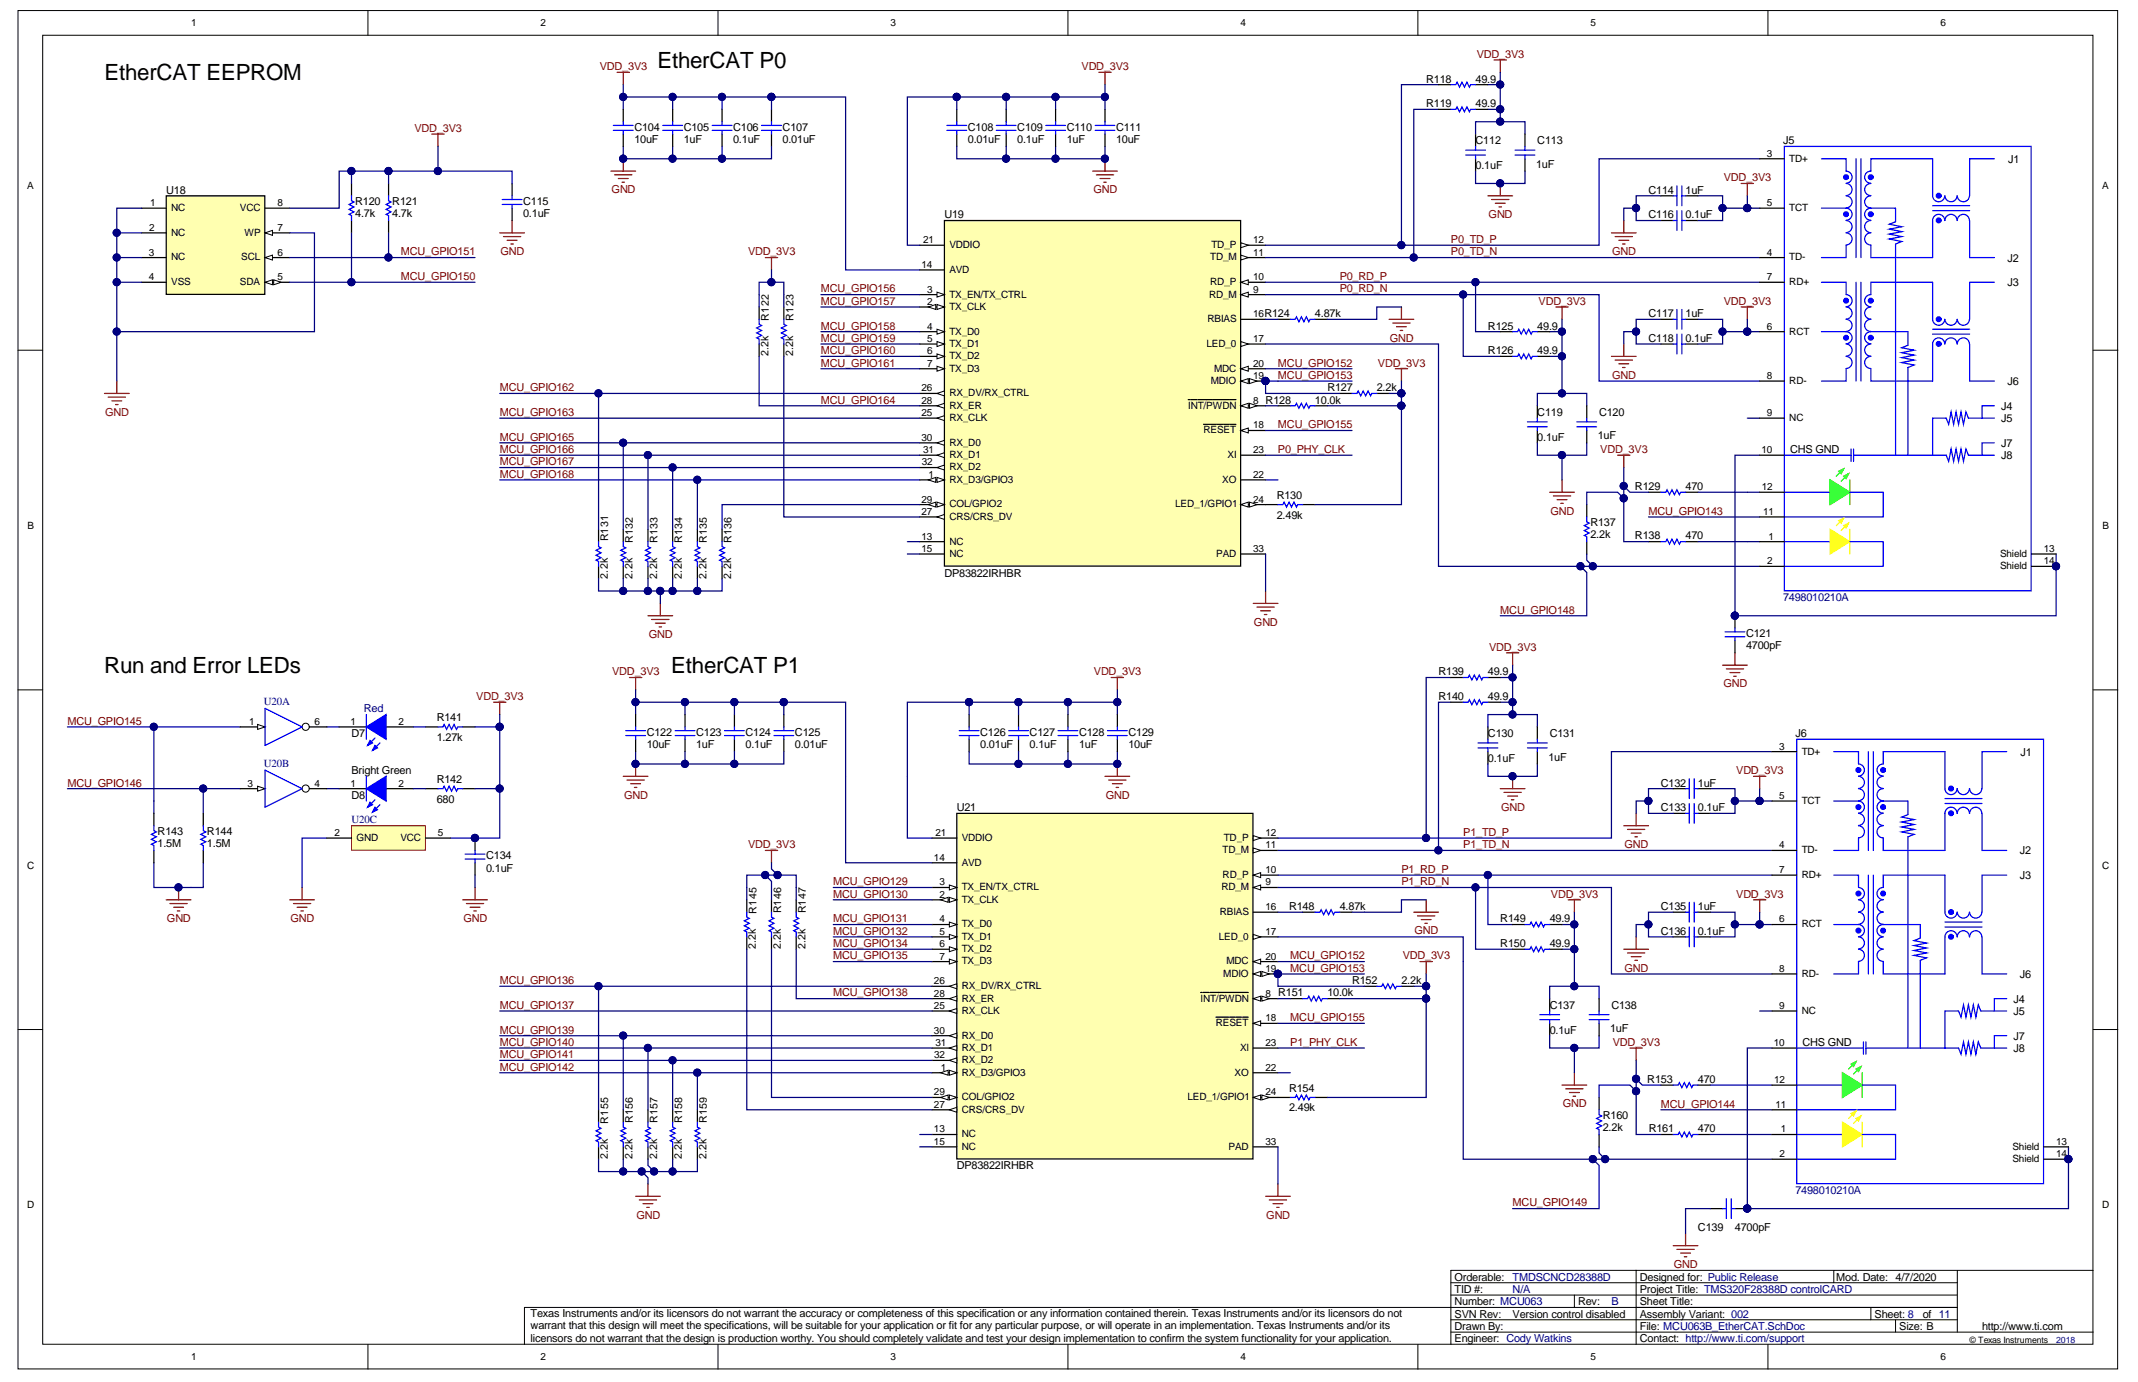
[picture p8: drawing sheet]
<svg xmlns="http://www.w3.org/2000/svg" width="432mm" height="279mm" viewBox="0 0 432 279" stroke-linecap="round" stroke-linejoin="round" font-family="sans-serif">
<defs><g id="words">
<g font-size="4.5">
<text x="21.1" y="16.2">EtherCAT EEPROM</text>
<text x="132.8" y="13.7">EtherCAT P0</text>
<text x="21" y="135.9">Run and Error LEDs</text>
<text x="135.6" y="135.9">EtherCAT P1</text>
</g>
<g font-size="2.2" fill="#800000">
<text x="298.3" y="11.7">VDD_3V3</text>
<text x="121.1" y="14.2">VDD_3V3</text>
<text x="218.4" y="14.2">VDD_3V3</text>
<text x="83.7" y="26.6">VDD_3V3</text>
<text x="123.5" y="39.1">GND</text>
<text x="220.8" y="39.1">GND</text>
<text x="348.2" y="36.6">VDD_3V3</text>
<text x="300.7" y="44">GND</text>
<text x="81" y="51.6">MCU_GPIO151</text>
<text x="101.1" y="51.5">GND</text>
<text x="151.1" y="51.6">VDD_3V3</text>
<text x="293" y="49.1">P0_TD_P</text>
<text x="293" y="51.6">P0_TD_N</text>
<text x="325.6" y="51.5">GND</text>
<text x="81" y="56.6">MCU_GPIO150</text>
<text x="165.8" y="59.1">MCU_GPIO156</text>
<text x="270.6" y="56.6">P0_RD_P</text>
<text x="270.6" y="59.1">P0_RD_N</text>
<text x="165.8" y="61.5">MCU_GPIO157</text>
<text x="310.7" y="61.5">VDD_3V3</text>
<text x="348.2" y="61.5">VDD_3V3</text>
<text x="165.8" y="66.5">MCU_GPIO158</text>
<text x="165.8" y="69">MCU_GPIO159</text>
<text x="165.8" y="71.5">MCU_GPIO160</text>
<text x="280.7" y="69">GND</text>
<text x="165.8" y="74">MCU_GPIO161</text>
<text x="258.1" y="76.5">MCU_GPIO153</text>
<text x="258.1" y="74">MCU_GPIO152</text>
<text x="278.3" y="74">VDD_3V3</text>
<text x="325.6" y="76.5">GND</text>
<text x="21.2" y="83.9">GND</text>
<text x="100.9" y="79">MCU_GPIO162</text>
<text x="100.9" y="84">MCU_GPIO163</text>
<text x="165.8" y="81.5">MCU_GPIO164</text>
<text x="100.9" y="89">MCU_GPIO165</text>
<text x="258.1" y="86.5">MCU_GPIO155</text>
<text x="100.9" y="91.5">MCU_GPIO166</text>
<text x="100.9" y="94">MCU_GPIO167</text>
<text x="258.1" y="91.5">P0_PHY_CLK</text>
<text x="323.2" y="91.5">VDD_3V3</text>
<text x="100.9" y="96.5">MCU_GPIO168</text>
<text x="313.1" y="103.9">GND</text>
<text x="332.9" y="103.9">MCU_GPIO143</text>
<text x="303" y="123.9">MCU_GPIO148</text>
<text x="131" y="128.8">GND</text>
<text x="253.3" y="126.3">GND</text>
<text x="300.8" y="131.4">VDD_3V3</text>
<text x="123.6" y="136.4">VDD_3V3</text>
<text x="220.9" y="136.4">VDD_3V3</text>
<text x="96.2" y="141.4">VDD_3V3</text>
<text x="348.1" y="138.8">GND</text>
<text x="13.6" y="146.3">MCU_GPIO145</text>
<text x="13.6" y="158.8">MCU_GPIO146</text>
<text x="126" y="161.3">GND</text>
<text x="223.3" y="161.3">GND</text>
<text x="350.7" y="156.3">VDD_3V3</text>
<text x="303.2" y="163.7">GND</text>
<text x="151.1" y="171.3">VDD_3V3</text>
<text x="295.5" y="168.8">P1_TD_P</text>
<text x="295.5" y="171.3">P1_TD_N</text>
<text x="328.1" y="171.2">GND</text>
<text x="168.3" y="178.8">MCU_GPIO129</text>
<text x="283" y="176.3">P1_RD_P</text>
<text x="283" y="178.8">P1_RD_N</text>
<text x="168.3" y="181.3">MCU_GPIO130</text>
<text x="313.2" y="181.3">VDD_3V3</text>
<text x="350.7" y="181.3">VDD_3V3</text>
<text x="33.7" y="186.2">GND</text>
<text x="58.7" y="186.2">GND</text>
<text x="93.6" y="186.2">GND</text>
<text x="168.3" y="186.2">MCU_GPIO131</text>
<text x="168.3" y="188.7">MCU_GPIO132</text>
<text x="168.3" y="191.2">MCU_GPIO134</text>
<text x="285.7" y="188.7">GND</text>
<text x="168.3" y="193.7">MCU_GPIO135</text>
<text x="260.6" y="196.2">MCU_GPIO153</text>
<text x="260.6" y="193.7">MCU_GPIO152</text>
<text x="283.3" y="193.7">VDD_3V3</text>
<text x="328.1" y="196.2">GND</text>
<text x="100.9" y="198.7">MCU_GPIO136</text>
<text x="100.9" y="203.7">MCU_GPIO137</text>
<text x="168.3" y="201.2">MCU_GPIO138</text>
<text x="100.9" y="208.7">MCU_GPIO139</text>
<text x="260.6" y="206.2">MCU_GPIO155</text>
<text x="100.9" y="211.2">MCU_GPIO140</text>
<text x="100.9" y="213.7">MCU_GPIO141</text>
<text x="260.6" y="211.2">P1_PHY_CLK</text>
<text x="325.7" y="211.2">VDD_3V3</text>
<text x="100.9" y="216.2">MCU_GPIO142</text>
<text x="315.6" y="223.6">GND</text>
<text x="335.4" y="223.7">MCU_GPIO144</text>
<text x="305.5" y="243.6">MCU_GPIO149</text>
<text x="128.5" y="246">GND</text>
<text x="255.8" y="246">GND</text>
<text x="338.1" y="256">GND</text>
</g>
<g font-size="2.2">
<text x="288" y="16.7">R118</text>
<text x="298" y="16.7">49.9</text>
<text x="288" y="21.6">R119</text>
<text x="298" y="21.6">49.9</text>
<text x="128.1" y="28.9">10uF</text>
<text x="128.1" y="26.4">C104</text>
<text x="138.1" y="28.9">1uF</text>
<text x="138.1" y="26.4">C105</text>
<text x="148.1" y="28.9">0.1uF</text>
<text x="148.1" y="26.4">C106</text>
<text x="158.1" y="28.9">0.01uF</text>
<text x="158.1" y="26.4">C107</text>
<text x="195.5" y="28.9">0.01uF</text>
<text x="195.5" y="26.4">C108</text>
<text x="205.5" y="28.9">0.1uF</text>
<text x="205.5" y="26.4">C109</text>
<text x="215.4" y="28.9">1uF</text>
<text x="215.4" y="26.4">C110</text>
<text x="225.4" y="28.9">10uF</text>
<text x="225.4" y="26.4">C111</text>
<text x="298" y="29.1">C112</text>
<text x="310.5" y="29.1">C113</text>
<text x="360.1" y="29.1">J5</text>
<text x="298" y="34.1">0.1uF</text>
<text x="310.2" y="33.9">1uF</text>
<text x="405.6" y="32.9">J1</text>
<text x="33.6" y="39.1">U18</text>
<text x="71.7" y="41.3">R120</text>
<text x="79.2" y="41.3">R121</text>
<text x="105.7" y="41.3">C115</text>
<text x="332.9" y="39.1">C114</text>
<text x="340.4" y="39.1">1uF</text>
<text x="71.7" y="43.8">4.7k</text>
<text x="79.2" y="43.8">4.7k</text>
<text x="105.7" y="43.8">0.1uF</text>
<text x="190.7" y="44.1">U19</text>
<text x="332.9" y="44.1">C116</text>
<text x="340.4" y="44.1">0.1uF</text>
<text x="405.4" y="52.8">J2</text>
<text x="405.4" y="57.8">J3</text>
<text x="265.6" y="64">4.87k</text>
<text x="332.9" y="64">C117</text>
<text x="340.4" y="64">1uF</text>
<text x="300.5" y="66.5">R125</text>
<text x="300.5" y="71.5">R126</text>
<text x="310.5" y="66.5">49.9</text>
<text x="310.5" y="71.5">49.9</text>
<text x="332.9" y="69">C118</text>
<text x="340.4" y="69">0.1uF</text>
<text x="405.4" y="77.8">J6</text>
<text x="265.6" y="81.5">10.0k</text>
<text x="268.1" y="79">R127</text>
<text x="278.1" y="79">2.2k</text>
<text x="310.5" y="84">C119</text>
<text x="323" y="84">C120</text>
<text x="404.2" y="82.7">J4</text>
<text x="310.5" y="89">0.1uF</text>
<text x="322.7" y="88.7">1uF</text>
<text x="404.1" y="85.2">J5</text>
<text x="361.5" y="91.5">CHS GND</text>
<text x="404.2" y="90.2">J7</text>
<text x="404.2" y="92.7">J8</text>
<text x="257.8" y="100.7">R130</text>
<text x="330.2" y="99">R129</text>
<text x="340.4" y="99">470</text>
<text x="257.8" y="104.7">2.49k</text>
<text x="321.2" y="106.2">R137</text>
<text x="321.2" y="108.7">2.2k</text>
<text x="330.2" y="108.9">R138</text>
<text x="340.4" y="108.9">470</text>
<text x="190.7" y="116.4">DP83822IRHBR</text>
<text x="352.6" y="131.1">4700pF</text>
<text x="352.6" y="128.6">C121</text>
<text x="290.5" y="136.4">R139</text>
<text x="300.5" y="136.4">49.9</text>
<text x="290.5" y="141.4">R140</text>
<text x="300.5" y="141.4">49.9</text>
<text x="71" y="148.8">D7</text>
<text x="88.2" y="149.6">1.27k</text>
<text x="88.2" y="145.6">R141</text>
<text x="130.6" y="148.6">C122</text>
<text x="140.6" y="148.6">C123</text>
<text x="150.6" y="148.6">C124</text>
<text x="160.6" y="148.6">C125</text>
<text x="198" y="148.6">C126</text>
<text x="208" y="148.6">C127</text>
<text x="217.9" y="148.6">C128</text>
<text x="227.9" y="148.6">C129</text>
<text x="300.5" y="148.8">C130</text>
<text x="313" y="148.8">C131</text>
<text x="362.6" y="148.8">J6</text>
<text x="130.6" y="151.1">10uF</text>
<text x="140.6" y="151.1">1uF</text>
<text x="150.6" y="151.1">0.1uF</text>
<text x="160.6" y="151.1">0.01uF</text>
<text x="198" y="151.1">0.01uF</text>
<text x="208" y="151.1">0.1uF</text>
<text x="217.9" y="151.1">1uF</text>
<text x="227.9" y="151.1">10uF</text>
<text x="300.5" y="153.8">0.1uF</text>
<text x="312.7" y="153.6">1uF</text>
<text x="408.1" y="152.6">J1</text>
<text x="71" y="156.3">Bright Green</text>
<text x="71" y="161.3">D8</text>
<text x="88.2" y="158.1">R142</text>
<text x="335.4" y="158.8">C132</text>
<text x="342.9" y="158.8">1uF</text>
<text x="88.2" y="162.1">680</text>
<text x="193.2" y="163.8">U21</text>
<text x="335.4" y="163.8">C133</text>
<text x="342.9" y="163.8">0.1uF</text>
<text x="31.8" y="171">1.5M</text>
<text x="31.8" y="168.5">R143</text>
<text x="41.8" y="171">1.5M</text>
<text x="41.8" y="168.5">R144</text>
<text x="98.2" y="173.5">C134</text>
<text x="407.9" y="172.5">J2</text>
<text x="98.2" y="176">0.1uF</text>
<text x="407.9" y="177.5">J3</text>
<text x="260.3" y="183.8">R148</text>
<text x="270.6" y="183.8">4.87k</text>
<text x="335.4" y="183.8">C135</text>
<text x="342.9" y="183.8">1uF</text>
<text x="303" y="186.2">R149</text>
<text x="303" y="191.2">R150</text>
<text x="313" y="186.2">49.9</text>
<text x="313" y="191.2">49.9</text>
<text x="335.4" y="188.7">C136</text>
<text x="342.9" y="188.7">0.1uF</text>
<text x="407.9" y="197.5">J6</text>
<text x="268.1" y="201.2">10.0k</text>
<text x="273.1" y="198.7">R152</text>
<text x="283" y="198.7">2.2k</text>
<text x="313" y="203.7">C137</text>
<text x="325.5" y="203.7">C138</text>
<text x="406.7" y="202.5">J4</text>
<text x="313" y="208.7">0.1uF</text>
<text x="325.2" y="208.4">1uF</text>
<text x="406.6" y="204.9">J5</text>
<text x="406.7" y="209.9">J7</text>
<text x="364" y="211.2">CHS GND</text>
<text x="406.7" y="212.4">J8</text>
<text x="260.3" y="220.4">R154</text>
<text x="332.7" y="218.7">R153</text>
<text x="342.9" y="218.7">470</text>
<text x="260.3" y="224.4">2.49k</text>
<text x="323.7" y="225.9">R160</text>
<text x="323.7" y="228.4">2.2k</text>
<text x="333" y="228.6">R161</text>
<text x="342.9" y="228.6">470</text>
<text x="193.2" y="236.1">DP83822IRHBR</text>
<text x="342.9" y="248.6">C139</text>
<text x="350.4" y="248.6">4700pF</text>
<text x="293.8" y="263.6">Number: MCU063</text>
<text x="293.8" y="261.1">TID #:</text>
<text x="293.8" y="258.6">Orderable:</text>
<text x="318.7" y="263.6">Rev:</text>
<text x="331.2" y="263.6">Sheet Title:</text>
<text x="331.2" y="261.1">Project Title: TMS320F28388D controlCARD</text>
<text x="331.2" y="258.6">Designed for: Public Release</text>
<text x="370.9" y="258.6">Mod. Date: 4/7/2020</text>
<text x="107.2" y="266">Texas Instruments and/or its licensors do not warrant the accuracy or completeness of this specification or any information contained therein. Texas Instruments and/or its licensors do not</text>
<text x="107.2" y="268.4">warrant that this design will meet the specifications, will be suitable for your application or fit for any particular purpose, or will operate in an implementation. Texas Instruments and/or its</text>
<text x="293.8" y="268.5">Drawn By:</text>
<text x="293.8" y="266">SVN Rev:</text>
<text x="305.5" y="266">Version control disabled</text>
<text x="331.2" y="268.5">File: MCU063B_EtherCAT.SchDoc</text>
<text x="331.2" y="266">Assembly Variant: 002</text>
<text x="378.6" y="266">Sheet: 8</text>
<text x="383.6" y="268.5">Size: B</text>
<text x="388.3" y="266">of 11</text>
<text x="400.3" y="268.5">http://www.ti.com</text>
<text x="107.2" y="270.9">licensors do not warrant that the design is production worthy. You should completely validate and test your design implementation to confirm the system functionality for your application.</text>
<text x="293.8" y="271">Engineer: Cody Watkins</text>
<text x="331.2" y="271">Contact: http://www.ti.com/support</text>
</g>
<g font-size="2.2" fill="#000080">
<text x="360.1" y="121.4">7498010210A</text>
<text x="53.3" y="142.3">U20A</text>
<text x="73.5" y="143.8">Red</text>
<text x="53.3" y="154.8">U20B</text>
<text x="71" y="166.3">U20C</text>
<text x="362.6" y="241.1">7498010210A</text>
<text x="305.5" y="261.1">N/A</text>
<text x="305.5" y="258.6">TMDSCNCD28388D</text>
<text x="325.5" y="263.6">B</text>
</g>
<g font-size="2.1">
<text x="155.3" y="64.7" transform="rotate(-90 155.3 64.7)">R122</text>
<text x="160.2" y="64.7" transform="rotate(-90 160.2 64.7)">R123</text>
<text x="155.2" y="72" transform="rotate(-90 155.2 72)">2.2k</text>
<text x="160.2" y="72" transform="rotate(-90 160.2 72)">2.2k</text>
<text x="122.8" y="109.3" transform="rotate(-90 122.8 109.3)">R131</text>
<text x="127.8" y="109.6" transform="rotate(-90 127.8 109.6)">R132</text>
<text x="132.8" y="109.6" transform="rotate(-90 132.8 109.6)">R133</text>
<text x="137.8" y="109.6" transform="rotate(-90 137.8 109.6)">R134</text>
<text x="142.8" y="109.6" transform="rotate(-90 142.8 109.6)">R135</text>
<text x="147.8" y="109.6" transform="rotate(-90 147.8 109.6)">R136</text>
<text x="122.7" y="116.9" transform="rotate(-90 122.7 116.9)">2.2k</text>
<text x="127.7" y="116.9" transform="rotate(-90 127.7 116.9)">2.2k</text>
<text x="132.7" y="116.9" transform="rotate(-90 132.7 116.9)">2.2k</text>
<text x="137.7" y="116.9" transform="rotate(-90 137.7 116.9)">2.2k</text>
<text x="142.7" y="116.9" transform="rotate(-90 142.7 116.9)">2.2k</text>
<text x="147.7" y="116.9" transform="rotate(-90 147.7 116.9)">2.2k</text>
<text x="152.8" y="184.5" transform="rotate(-90 152.8 184.5)">R145</text>
<text x="157.7" y="184.4" transform="rotate(-90 157.7 184.4)">R146</text>
<text x="162.7" y="184.4" transform="rotate(-90 162.7 184.4)">R147</text>
<text x="152.7" y="191.7" transform="rotate(-90 152.7 191.7)">2.2k</text>
<text x="157.7" y="191.7" transform="rotate(-90 157.7 191.7)">2.2k</text>
<text x="162.7" y="191.7" transform="rotate(-90 162.7 191.7)">2.2k</text>
<text x="122.8" y="226.9" transform="rotate(-90 122.8 226.9)">R155</text>
<text x="127.8" y="226.8" transform="rotate(-90 127.8 226.8)">R156</text>
<text x="132.8" y="226.8" transform="rotate(-90 132.8 226.8)">R157</text>
<text x="137.8" y="226.8" transform="rotate(-90 137.8 226.8)">R158</text>
<text x="142.8" y="226.8" transform="rotate(-90 142.8 226.8)">R159</text>
<text x="122.7" y="234.1" transform="rotate(-90 122.7 234.1)">2.2k</text>
<text x="127.7" y="234.1" transform="rotate(-90 127.7 234.1)">2.2k</text>
<text x="132.7" y="234.1" transform="rotate(-90 132.7 234.1)">2.2k</text>
<text x="137.7" y="234.1" transform="rotate(-90 137.7 234.1)">2.2k</text>
<text x="142.7" y="234.1" transform="rotate(-90 142.7 234.1)">2.2k</text>
</g>
<g font-size="2">
<text x="38.6" y="5.3">1</text>
<text x="109.2" y="5.3">2</text>
<text x="179.8" y="5.3">3</text>
<text x="250.5" y="5.3">4</text>
<text x="321.2" y="5.3">5</text>
<text x="391.9" y="5.3">6</text>
<text x="356.9" y="31.6">3</text>
<text x="361.4" y="32.6">TD+</text>
<text x="5.5" y="38.3">A</text>
<text x="30.4" y="41.6">1</text>
<text x="56" y="41.6">8</text>
<text x="356.9" y="41.6">5</text>
<text x="424.6" y="38.3">A</text>
<text x="30.1" y="46.6">2</text>
<text x="34.6" y="42.6">NC</text>
<text x="34.6" y="47.6">NC</text>
<text x="48.4" y="42.6">VCC</text>
<text x="49.4" y="47.6">WP</text>
<text x="56" y="46.6">7</text>
<text x="361.4" y="42.6">TCT</text>
<text x="30.1" y="51.6">3</text>
<text x="34.6" y="52.6">NC</text>
<text x="48.7" y="52.6">SCL</text>
<text x="56" y="51.6">6</text>
<text x="186.4" y="49.1">21</text>
<text x="191.7" y="50.1">VDDIO</text>
<text x="244.4" y="52.6">TD_M</text>
<text x="244.7" y="50.1">TD_P</text>
<text x="253.1" y="51.6">11</text>
<text x="253.1" y="49.1">12</text>
<text x="356.9" y="51.6">4</text>
<text x="361.4" y="52.6">TD-</text>
<text x="30.1" y="56.6">4</text>
<text x="34.6" y="57.6">VSS</text>
<text x="48.5" y="57.6">SDA</text>
<text x="56" y="56.6">5</text>
<text x="186.1" y="54.1">14</text>
<text x="187.2" y="59.1">3</text>
<text x="191.7" y="55.1">AVD</text>
<text x="244.4" y="57.6">RD_P</text>
<text x="253.1" y="59.1">9</text>
<text x="253.1" y="56.6">10</text>
<text x="356.9" y="56.6">7</text>
<text x="361.4" y="57.6">RD+</text>
<text x="187.3" y="61.6">2</text>
<text x="191.7" y="62.6">TX_CLK</text>
<text x="191.7" y="60.1">TX_EN/TX_CTRL</text>
<text x="243.9" y="65.1">RBIAS</text>
<text x="244.2" y="60.1">RD_M</text>
<text x="253.1" y="64.1">16R124</text>
<text x="187.2" y="66.6">4</text>
<text x="187.2" y="69.1">5</text>
<text x="187.2" y="71.5">6</text>
<text x="191.7" y="67.6">TX_D0</text>
<text x="191.7" y="70">TX_D1</text>
<text x="243.7" y="70">LED_0</text>
<text x="253.1" y="69.1">17</text>
<text x="356.9" y="66.6">6</text>
<text x="361.4" y="67.6">RCT</text>
<text x="187.2" y="74">7</text>
<text x="191.7" y="72.5">TX_D2</text>
<text x="191.7" y="75">TX_D3</text>
<text x="244.6" y="77.5">MDIO</text>
<text x="245.2" y="75">MDC</text>
<text x="253.1" y="76.5">19</text>
<text x="253.1" y="74">20</text>
<text x="356.9" y="76.5">8</text>
<text x="361.4" y="77.5">RD-</text>
<text x="186.1" y="79">26</text>
<text x="186.1" y="81.5">28</text>
<text x="191.7" y="80">RX_DV/RX_CTRL</text>
<text x="191.7" y="82.5">RX_ER</text>
<text x="240" y="82.5">INT/PWDN</text>
<text x="253.1" y="81.5">8 R128</text>
<text x="186.1" y="84">25</text>
<text x="186.1" y="89">30</text>
<text x="191.7" y="85">RX_CLK</text>
<text x="191.7" y="90">RX_D0</text>
<text x="243.1" y="87.5">RESET</text>
<text x="253.1" y="86.5">18</text>
<text x="356.9" y="84">9</text>
<text x="361.4" y="85">NC</text>
<text x="186.2" y="94">32</text>
<text x="186.4" y="91.5">31</text>
<text x="191.7" y="92.5">RX_D1</text>
<text x="191.7" y="95">RX_D2</text>
<text x="247.9" y="92.5">XI</text>
<text x="253.1" y="91.5">23</text>
<text x="355.8" y="91.5">10</text>
<text x="186.1" y="101.5">29</text>
<text x="187.5" y="96.5">1</text>
<text x="191.7" y="97.5">RX_D3/GPIO3</text>
<text x="246.8" y="97.5">XO</text>
<text x="253.1" y="96.5">22</text>
<text x="253.1" y="101.5">24</text>
<text x="355.8" y="99">12</text>
<text x="5.5" y="106.8">B</text>
<text x="186.1" y="104">27</text>
<text x="191.7" y="105">CRS/CRS_DV</text>
<text x="191.7" y="102.5">COL/GPIO2</text>
<text x="237.3" y="102.5">LED_1/GPIO1</text>
<text x="356.1" y="104">11</text>
<text x="424.6" y="106.8">B</text>
<text x="186.1" y="109">13</text>
<text x="186.1" y="111.4">15</text>
<text x="191.7" y="109.9">NC</text>
<text x="191.7" y="112.4">NC</text>
<text x="245.6" y="112.4">PAD</text>
<text x="253.1" y="111.4">33</text>
<text x="356.9" y="113.9">2</text>
<text x="357.2" y="109">1</text>
<text x="403.9" y="112.4">Shield</text>
<text x="412.8" y="111.4">13</text>
<text x="412.8" y="113.9">14</text>
<text x="403.9" y="114.9">Shield</text>
<text x="50.3" y="146.4">1</text>
<text x="63.5" y="146.4">6</text>
<text x="70.8" y="146.4">1</text>
<text x="80.5" y="146.4">2</text>
<text x="359.4" y="151.3">3</text>
<text x="363.9" y="152.3">TD+</text>
<text x="50" y="158.8">3</text>
<text x="63.5" y="158.8">4</text>
<text x="70.8" y="158.8">1</text>
<text x="80.5" y="158.8">2</text>
<text x="359.4" y="161.3">5</text>
<text x="363.9" y="162.3">TCT</text>
<text x="67.5" y="168.8">2</text>
<text x="72" y="169.8">GND</text>
<text x="80.9" y="169.8">VCC</text>
<text x="88.5" y="168.8">5</text>
<text x="188.6" y="173.8">14</text>
<text x="188.9" y="168.8">21</text>
<text x="194.2" y="169.8">VDDIO</text>
<text x="246.9" y="172.3">TD_M</text>
<text x="247.2" y="169.8">TD_P</text>
<text x="255.6" y="171.3">11</text>
<text x="255.6" y="168.8">12</text>
<text x="359.4" y="171.3">4</text>
<text x="363.9" y="172.3">TD-</text>
<text x="5.5" y="175.4">C</text>
<text x="189.7" y="178.8">3</text>
<text x="194.2" y="179.8">TX_EN/TX_CTRL</text>
<text x="194.2" y="174.8">AVD</text>
<text x="246.7" y="179.8">RD_M</text>
<text x="246.9" y="177.3">RD_P</text>
<text x="255.6" y="178.8">9</text>
<text x="255.6" y="176.3">10</text>
<text x="359.4" y="176.3">7</text>
<text x="363.9" y="177.3">RD+</text>
<text x="424.6" y="175.4">C</text>
<text x="189.8" y="181.3">2</text>
<text x="194.2" y="182.3">TX_CLK</text>
<text x="246.4" y="184.8">RBIAS</text>
<text x="255.6" y="183.8">16</text>
<text x="189.7" y="186.3">4</text>
<text x="189.7" y="188.8">5</text>
<text x="189.7" y="191.3">6</text>
<text x="194.2" y="187.3">TX_D0</text>
<text x="194.2" y="189.8">TX_D1</text>
<text x="246.1" y="189.8">LED_0</text>
<text x="255.6" y="188.8">17</text>
<text x="359.4" y="186.3">6</text>
<text x="363.9" y="187.3">RCT</text>
<text x="189.7" y="193.7">7</text>
<text x="194.2" y="192.2">TX_D2</text>
<text x="194.2" y="194.7">TX_D3</text>
<text x="247" y="197.2">MDIO</text>
<text x="247.7" y="194.7">MDC</text>
<text x="255.6" y="196.2">19</text>
<text x="255.6" y="193.7">20</text>
<text x="359.4" y="196.2">8</text>
<text x="363.9" y="197.2">RD-</text>
<text x="188.6" y="203.7">25</text>
<text x="188.6" y="198.7">26</text>
<text x="188.6" y="201.2">28</text>
<text x="194.2" y="199.7">RX_DV/RX_CTRL</text>
<text x="194.2" y="202.2">RX_ER</text>
<text x="242.5" y="202.2">INT/PWDN</text>
<text x="255.6" y="201.2">8 R151</text>
<text x="359.4" y="203.7">9</text>
<text x="188.6" y="208.7">30</text>
<text x="194.2" y="204.7">RX_CLK</text>
<text x="194.2" y="209.7">RX_D0</text>
<text x="245.6" y="207.2">RESET</text>
<text x="255.6" y="206.2">18</text>
<text x="363.9" y="204.7">NC</text>
<text x="188.7" y="213.7">32</text>
<text x="188.9" y="211.2">31</text>
<text x="194.2" y="212.2">RX_D1</text>
<text x="194.2" y="214.7">RX_D2</text>
<text x="250.4" y="212.2">XI</text>
<text x="255.6" y="211.2">23</text>
<text x="358.3" y="211.2">10</text>
<text x="188.6" y="221.2">29</text>
<text x="190" y="216.2">1</text>
<text x="194.2" y="217.2">RX_D3/GPIO3</text>
<text x="249.3" y="217.2">XO</text>
<text x="255.6" y="216.2">22</text>
<text x="255.6" y="221.2">24</text>
<text x="358.3" y="218.7">12</text>
<text x="188.6" y="223.7">27</text>
<text x="194.2" y="224.7">CRS/CRS_DV</text>
<text x="194.2" y="222.2">COL/GPIO2</text>
<text x="239.8" y="222.2">LED_1/GPIO1</text>
<text x="358.6" y="223.7">11</text>
<text x="188.6" y="228.7">13</text>
<text x="188.6" y="231.2">15</text>
<text x="194.2" y="229.7">NC</text>
<text x="194.2" y="232.2">NC</text>
<text x="248.1" y="232.2">PAD</text>
<text x="255.6" y="231.2">33</text>
<text x="359.4" y="233.6">2</text>
<text x="359.7" y="228.7">1</text>
<text x="406.4" y="232.2">Shield</text>
<text x="415.3" y="231.2">13</text>
<text x="415.3" y="233.6">14</text>
<text x="406.4" y="234.6">Shield</text>
<text x="5.5" y="244">D</text>
<text x="424.6" y="244">D</text>
<text x="38.6" y="274.7">1</text>
<text x="109.2" y="274.7">2</text>
<text x="179.8" y="274.7">3</text>
<text x="250.5" y="274.7">4</text>
<text x="321.2" y="274.7">5</text>
<text x="391.9" y="274.7">6</text>
</g>
<text font-size="1.8" x="397.8" y="271.1">© Texas Instruments</text>
<text font-size="1.8" fill="#000080" x="415.3" y="271.1">2018</text>
</g></defs>
<g fill="#fff" stroke="#000" stroke-width=".2">
<path d="M3.6 2.1h424.1v274.3h-424.1z"/>
<path d="M8.6 7.1h414.1v264.3h-414.1z"/>
</g>
<g fill="none" stroke="#000" stroke-width=".2">
<path d="M74.3 2.1v5M145 2.1v5M215.7 2.1v5M286.4 2.1v5M357.1 2.1v5M3.6 70.7h5M422.7 70.7h5M3.6 139.3h5M422.7 139.3h5M3.6 207.9h5M422.7 207.9h5M293 259h102.3"/>
<path d="M330.4 256.5h-37.4v15M370.4 256.5v2.5M395.3 256.5v12.5M422.7 256.5h-92.3v15M74.3 271.5v5M145 271.5v5M215.7 271.5v5M286.4 271.5v5M293 269h129.7M293 266.5h102.3M293 261.5h102.3M318 261.5v2.5"/>
<path d="M357.1 271.5v5M377.8 264v2.5M382.8 266.5v2.5M395.3 264h-289.4v7.5"/>
</g>
<path d="M190.7 44.5h59.9v69.8h-59.9z" fill="#ffffb0" stroke="#000" stroke-width=".25"/>
<path d="M185.8 96.9h4.9" fill="none" stroke="#000" stroke-width=".25"/>
<path d="M189.2 96.4l1.5 .5-1.5 .5z" fill="#fff"/>
<path d="M189.2 96.4l1.5 .5-1.5 .5z" fill="none" stroke="#000" stroke-width=".2"/>
<path d="M187.5 96.9l1.5-.5v1z" fill="#fff"/>
<path d="M187.5 96.9l1.5-.5v1z" fill="none" stroke="#000" stroke-width=".2"/>
<path d="M185.8 62h4.9" fill="none" stroke="#000" stroke-width=".25"/>
<path d="M189.2 61.5l1.5 .5-1.5 .5z" fill="#fff"/>
<path d="M189.2 61.5l1.5 .5-1.5 .5z" fill="none" stroke="#000" stroke-width=".2"/>
<path d="M187.5 62l1.5-.5v1z" fill="#fff"/>
<path d="M187.5 62l1.5-.5v1z" fill="none" stroke="#000" stroke-width=".2"/>
<path d="M185.8 59.5h4.9" fill="none" stroke="#000" stroke-width=".25"/>
<path d="M189.2 59l1.5 .5-1.5 .5z" fill="#fff"/>
<path d="M189.2 59l1.5 .5-1.5 .5z" fill="none" stroke="#000" stroke-width=".2"/>
<path d="M185.8 67h4.9" fill="none" stroke="#000" stroke-width=".25"/>
<path d="M189.2 66.5l1.5 .5-1.5 .5z" fill="#fff"/>
<path d="M189.2 66.5l1.5 .5-1.5 .5z" fill="none" stroke="#000" stroke-width=".2"/>
<path d="M185.8 69.5h4.9" fill="none" stroke="#000" stroke-width=".25"/>
<path d="M189.2 69l1.5 .5-1.5 .5z" fill="#fff"/>
<path d="M189.2 69l1.5 .5-1.5 .5z" fill="none" stroke="#000" stroke-width=".2"/>
<path d="M185.8 72h4.9" fill="none" stroke="#000" stroke-width=".25"/>
<path d="M189.2 71.5l1.5 .5-1.5 .5z" fill="#fff"/>
<path d="M189.2 71.5l1.5 .5-1.5 .5z" fill="none" stroke="#000" stroke-width=".2"/>
<path d="M185.8 74.5h4.9" fill="none" stroke="#000" stroke-width=".25"/>
<path d="M189.2 74l1.5 .5-1.5 .5z" fill="#fff"/>
<path d="M189.2 74l1.5 .5-1.5 .5z" fill="none" stroke="#000" stroke-width=".2"/>
<path d="M250.6 81.9h5" fill="none" stroke="#000" stroke-width=".25"/>
<path d="M250.6 81.9l1.5-.5v1z" fill="#fff"/>
<path d="M250.6 81.9l1.5-.5v1z" fill="none" stroke="#000" stroke-width=".2"/>
<path d="M252.4 81.4l1.5 .5-1.5 .5z" fill="#fff"/>
<path d="M252.4 81.4l1.5 .5-1.5 .5z" fill="none" stroke="#000" stroke-width=".2"/>
<path d="M250.6 59.5h5M240 80.7h.3M240.5 80.7h1.3M241.9 80.7h3M245 80.7h3.3M248.3 80.7h1.3" fill="none" stroke="#000" stroke-width=".25"/>
<path d="M250.6 59.5l1.5-.5v1z" fill="#fff"/>
<path d="M250.6 59.5l1.5-.5v1z" fill="none" stroke="#000" stroke-width=".2"/>
<path d="M250.6 57h5" fill="none" stroke="#000" stroke-width=".25"/>
<path d="M250.6 57l1.5-.5v1z" fill="#fff"/>
<path d="M250.6 57l1.5-.5v1z" fill="none" stroke="#000" stroke-width=".2"/>
<path d="M250.6 52h5" fill="none" stroke="#000" stroke-width=".25"/>
<path d="M250.6 51.5l1.5 .5-1.5 .5z" fill="#fff"/>
<path d="M250.6 51.5l1.5 .5-1.5 .5z" fill="none" stroke="#000" stroke-width=".2"/>
<path d="M250.6 49.5h5" fill="none" stroke="#000" stroke-width=".25"/>
<path d="M250.6 49l1.5 .5-1.5 .5z" fill="#fff"/>
<path d="M250.6 49l1.5 .5-1.5 .5z" fill="none" stroke="#000" stroke-width=".2"/>
<path d="M185.8 54.5h4.9M250.6 64.5h5M250.6 69.5h5M185.8 109.4h4.9M185.8 111.9h4.9" fill="none" stroke="#000" stroke-width=".25"/>
<path d="M250.6 69l1.5 .5-1.5 .5z" fill="#fff"/>
<path d="M250.6 69l1.5 .5-1.5 .5z" fill="none" stroke="#000" stroke-width=".2"/>
<path d="M250.6 86.9h5" fill="none" stroke="#000" stroke-width=".25"/>
<path d="M250.6 86.9l1.5-.5v1z" fill="#fff"/>
<path d="M250.6 86.9l1.5-.5v1z" fill="none" stroke="#000" stroke-width=".2"/>
<path d="M250.6 76.9h5M243.1 85.7h1.3M244.5 85.7h1.2M245.8 85.7h1.2M247.1 85.7h1.2M248.5 85.7h1.1" fill="none" stroke="#000" stroke-width=".25"/>
<path d="M250.6 76.9l1.5-.5v1z" fill="#fff"/>
<path d="M250.6 76.9l1.5-.5v1z" fill="none" stroke="#000" stroke-width=".2"/>
<path d="M252.4 76.4l1.5 .5-1.5 .5z" fill="#fff"/>
<path d="M252.4 76.4l1.5 .5-1.5 .5z" fill="none" stroke="#000" stroke-width=".2"/>
<circle cx="255.6" cy="76.9" r=".72" fill="#000080" stroke="#000080" stroke-width=".2"/>
<path d="M250.6 74.5h5" fill="none" stroke="#000" stroke-width=".25"/>
<path d="M250.6 74.5l1.5-.5v1z" fill="#fff"/>
<path d="M250.6 74.5l1.5-.5v1z" fill="none" stroke="#000" stroke-width=".2"/>
<path d="M185.8 49.5h4.9M250.6 96.9h5M250.6 91.9h5M250.6 101.9h5" fill="none" stroke="#000" stroke-width=".25"/>
<path d="M250.6 101.9l1.5-.5v1z" fill="#fff"/>
<path d="M250.6 101.9l1.5-.5v1z" fill="none" stroke="#000" stroke-width=".2"/>
<path d="M252.4 101.4l1.5 .5-1.5 .5z" fill="#fff"/>
<path d="M252.4 101.4l1.5 .5-1.5 .5z" fill="none" stroke="#000" stroke-width=".2"/>
<path d="M185.8 84.4h4.9" fill="none" stroke="#000" stroke-width=".25"/>
<path d="M189.2 84.4l1.5-.5v1z" fill="#fff"/>
<path d="M189.2 84.4l1.5-.5v1z" fill="none" stroke="#000" stroke-width=".2"/>
<path d="M185.8 79.4h4.9" fill="none" stroke="#000" stroke-width=".25"/>
<path d="M189.2 79.4l1.5-.5v1z" fill="#fff"/>
<path d="M189.2 79.4l1.5-.5v1z" fill="none" stroke="#000" stroke-width=".2"/>
<path d="M185.8 104.4h4.9" fill="none" stroke="#000" stroke-width=".25"/>
<path d="M189.2 104.4l1.5-.5v1z" fill="#fff"/>
<path d="M189.2 104.4l1.5-.5v1z" fill="none" stroke="#000" stroke-width=".2"/>
<path d="M185.8 81.9h4.9" fill="none" stroke="#000" stroke-width=".25"/>
<path d="M189.2 81.9l1.5-.5v1z" fill="#fff"/>
<path d="M189.2 81.9l1.5-.5v1z" fill="none" stroke="#000" stroke-width=".2"/>
<path d="M185.8 101.9h4.9" fill="none" stroke="#000" stroke-width=".25"/>
<path d="M189.2 101.4l1.5 .5-1.5 .5z" fill="#fff"/>
<path d="M189.2 101.4l1.5 .5-1.5 .5z" fill="none" stroke="#000" stroke-width=".2"/>
<path d="M187.5 101.9l1.5-.5v1z" fill="#fff"/>
<path d="M187.5 101.9l1.5-.5v1z" fill="none" stroke="#000" stroke-width=".2"/>
<path d="M185.8 89.4h4.9" fill="none" stroke="#000" stroke-width=".25"/>
<path d="M189.2 89.4l1.5-.5v1z" fill="#fff"/>
<path d="M189.2 89.4l1.5-.5v1z" fill="none" stroke="#000" stroke-width=".2"/>
<path d="M185.8 91.9h4.9" fill="none" stroke="#000" stroke-width=".25"/>
<path d="M189.2 91.9l1.5-.5v1z" fill="#fff"/>
<path d="M189.2 91.9l1.5-.5v1z" fill="none" stroke="#000" stroke-width=".2"/>
<path d="M185.8 94.4h4.9" fill="none" stroke="#000" stroke-width=".25"/>
<path d="M189.2 94.4l1.5-.5v1z" fill="#fff"/>
<path d="M189.2 94.4l1.5-.5v1z" fill="none" stroke="#000" stroke-width=".2"/>
<g fill="none" stroke="#000" stroke-width=".25">
<path d="M298 27.1v2.5M298 32.1v2.5M258.1 64.5h2.5M265.6 64.5h2.5M258.1 81.9h2.5M265.6 81.9h2.5M310.5 81.9v2.5M310.5 86.9v2.5M332.9 99.4h2.5M340.4 99.4h2.5M250.6 111.9h5M320.5 101.9v2.5"/>
<path d="M320.5 109.4v2.5M332.9 109.4h2.5M340.4 109.4h2.5M350.4 124.3v2.5M350.4 129.3v2.5"/>
</g>
<g fill="#000080" stroke="#000080" stroke-width=".2">
<circle cx="255.6" cy="76.9" r=".72"/>
<circle cx="303" cy="37" r=".72"/>
<circle cx="350.4" cy="124.3" r=".72"/>
</g>
<g fill="none" stroke="#00f" stroke-width=".25">
<path d="M296 30.3h4M296 31.3h4M298 29.6v.7M298 31.3v.8M260.6 64.5h1l.2-.5 .5 1 .5-1 .5 1 .5-1 .5 1 .3-.5h1M260.6 81.9h1l.2-.5 .5 1 .5-1 .5 1 .5-1 .5 1 .3-.5h1M308.5 85.2h4M308.5 86.2h4M310.5 84.4v.8M310.5 86.2v.7M335.4 99.4h1l.3-.5 .5 1 .5-1 .5 1 .5-1 .5 1 .2-.5h1M320.5 104.4v1l.5 .2-1 .5 1 .5-1 .5 1 .5-1 .5 .5 .3v1"/>
<path d="M335.4 109.4h1l.3-.5 .5 1 .5-1 .5 1 .5-1 .5 1 .2-.5h1M348.4 128.6h4M348.4 127.6h4M350.4 126.8v.8M350.4 128.6v.7"/>
</g>
<g fill="none" stroke="#800000" stroke-width=".25">
<path d="M301.8 12.1h2.4M303 12.1v2.5M300.5 39.5h5M303 37v2.5M301.3 40.3h3.4M302 41h2M302.8 41.8h.5M280.5 64.5h5M281.3 65.2h3.5M282 66h2M282.8 66.7h.5M283 62v2.5"/>
<path d="M314.2 62h2.5M315.5 62v2.5M313 99.4h5M315.5 96.9v2.5M326.7 91.9h2.5M327.9 91.9v2.5M255.6 119.3v2.5M313.7 100.1h3.5M314.5 100.9h2M315.2 101.6h.5M253.1 121.8h5M253.9 122.6h3.4"/>
<path d="M254.6 123.3h2M255.4 124.1h.5M347.9 134.3h5M348.7 135.1h3.4M349.4 135.8h2M350.2 136.6h.5M350.4 131.8v2.5"/>
</g>
<path d="M193.2 164.2h59.9v69.8h-59.9z" fill="#ffffb0" stroke="#000" stroke-width=".25"/>
<path d="M188.2 216.6h5" fill="none" stroke="#000" stroke-width=".25"/>
<path d="M191.7 216.1l1.5 .5-1.5 .5z" fill="#fff"/>
<path d="M191.7 216.1l1.5 .5-1.5 .5z" fill="none" stroke="#000" stroke-width=".2"/>
<path d="M190 216.6l1.5-.5v1z" fill="#fff"/>
<path d="M190 216.6l1.5-.5v1z" fill="none" stroke="#000" stroke-width=".2"/>
<path d="M188.2 181.7h5" fill="none" stroke="#000" stroke-width=".25"/>
<path d="M191.7 181.2l1.5 .5-1.5 .5z" fill="#fff"/>
<path d="M191.7 181.2l1.5 .5-1.5 .5z" fill="none" stroke="#000" stroke-width=".2"/>
<path d="M190 181.7l1.5-.5v1z" fill="#fff"/>
<path d="M190 181.7l1.5-.5v1z" fill="none" stroke="#000" stroke-width=".2"/>
<path d="M188.2 179.2h5" fill="none" stroke="#000" stroke-width=".25"/>
<path d="M191.7 178.7l1.5 .5-1.5 .5z" fill="#fff"/>
<path d="M191.7 178.7l1.5 .5-1.5 .5z" fill="none" stroke="#000" stroke-width=".2"/>
<path d="M188.2 186.7h5" fill="none" stroke="#000" stroke-width=".25"/>
<path d="M191.7 186.2l1.5 .5-1.5 .5z" fill="#fff"/>
<path d="M191.7 186.2l1.5 .5-1.5 .5z" fill="none" stroke="#000" stroke-width=".2"/>
<path d="M188.2 189.2h5" fill="none" stroke="#000" stroke-width=".25"/>
<path d="M191.7 188.7l1.5 .5-1.5 .5z" fill="#fff"/>
<path d="M191.7 188.7l1.5 .5-1.5 .5z" fill="none" stroke="#000" stroke-width=".2"/>
<path d="M188.2 191.7h5" fill="none" stroke="#000" stroke-width=".25"/>
<path d="M191.7 191.2l1.5 .5-1.5 .5z" fill="#fff"/>
<path d="M191.7 191.2l1.5 .5-1.5 .5z" fill="none" stroke="#000" stroke-width=".2"/>
<path d="M188.2 194.2h5" fill="none" stroke="#000" stroke-width=".25"/>
<path d="M191.7 193.7l1.5 .5-1.5 .5z" fill="#fff"/>
<path d="M191.7 193.7l1.5 .5-1.5 .5z" fill="none" stroke="#000" stroke-width=".2"/>
<path d="M253.1 201.6h5" fill="none" stroke="#000" stroke-width=".25"/>
<path d="M253.1 201.6l1.5-.5v1z" fill="#fff"/>
<path d="M253.1 201.6l1.5-.5v1z" fill="none" stroke="#000" stroke-width=".2"/>
<path d="M254.9 201.1l1.5 .5-1.5 .5z" fill="#fff"/>
<path d="M254.9 201.1l1.5 .5-1.5 .5z" fill="none" stroke="#000" stroke-width=".2"/>
<path d="M253.1 179.2h5M242.5 200.4h.3M243 200.4h1.3M244.4 200.4h3M247.5 200.4h3.3M250.8 200.4h1.3" fill="none" stroke="#000" stroke-width=".25"/>
<path d="M253.1 179.2l1.5-.5v1z" fill="#fff"/>
<path d="M253.1 179.2l1.5-.5v1z" fill="none" stroke="#000" stroke-width=".2"/>
<path d="M253.1 176.7h5" fill="none" stroke="#000" stroke-width=".25"/>
<path d="M253.1 176.7l1.5-.5v1z" fill="#fff"/>
<path d="M253.1 176.7l1.5-.5v1z" fill="none" stroke="#000" stroke-width=".2"/>
<path d="M253.1 171.7h5" fill="none" stroke="#000" stroke-width=".25"/>
<path d="M253.1 171.2l1.5 .5-1.5 .5z" fill="#fff"/>
<path d="M253.1 171.2l1.5 .5-1.5 .5z" fill="none" stroke="#000" stroke-width=".2"/>
<path d="M253.1 169.2h5" fill="none" stroke="#000" stroke-width=".25"/>
<path d="M253.1 168.7l1.5 .5-1.5 .5z" fill="#fff"/>
<path d="M253.1 168.7l1.5 .5-1.5 .5z" fill="none" stroke="#000" stroke-width=".2"/>
<path d="M188.2 174.2h5M253.1 184.2h5M253.1 189.2h5M188.2 229.1h5M188.2 231.6h5" fill="none" stroke="#000" stroke-width=".25"/>
<path d="M253.1 188.7l1.5 .5-1.5 .5z" fill="#fff"/>
<path d="M253.1 188.7l1.5 .5-1.5 .5z" fill="none" stroke="#000" stroke-width=".2"/>
<path d="M253.1 206.6h5" fill="none" stroke="#000" stroke-width=".25"/>
<path d="M253.1 206.6l1.5-.5v1z" fill="#fff"/>
<path d="M253.1 206.6l1.5-.5v1z" fill="none" stroke="#000" stroke-width=".2"/>
<path d="M253.1 196.7h5M245.6 205.4h1.3M247 205.4h1.2M248.3 205.4h1.2M249.6 205.4h1.2M251 205.4h1.1" fill="none" stroke="#000" stroke-width=".25"/>
<path d="M253.1 196.7l1.5-.5v1z" fill="#fff"/>
<path d="M253.1 196.7l1.5-.5v1z" fill="none" stroke="#000" stroke-width=".2"/>
<path d="M254.9 196.2l1.5 .5-1.5 .5z" fill="#fff"/>
<path d="M254.9 196.2l1.5 .5-1.5 .5z" fill="none" stroke="#000" stroke-width=".2"/>
<circle cx="258.1" cy="196.6" r=".72" fill="#000080" stroke="#000080" stroke-width=".2"/>
<path d="M253.1 194.2h5" fill="none" stroke="#000" stroke-width=".25"/>
<path d="M253.1 194.2l1.5-.5v1z" fill="#fff"/>
<path d="M253.1 194.2l1.5-.5v1z" fill="none" stroke="#000" stroke-width=".2"/>
<path d="M188.2 169.2h5M253.1 216.6h5M253.1 211.6h5M253.1 221.6h5" fill="none" stroke="#000" stroke-width=".25"/>
<path d="M253.1 221.6l1.5-.5v1z" fill="#fff"/>
<path d="M253.1 221.6l1.5-.5v1z" fill="none" stroke="#000" stroke-width=".2"/>
<path d="M254.9 221.1l1.5 .5-1.5 .5z" fill="#fff"/>
<path d="M254.9 221.1l1.5 .5-1.5 .5z" fill="none" stroke="#000" stroke-width=".2"/>
<path d="M188.2 204.1h5" fill="none" stroke="#000" stroke-width=".25"/>
<path d="M191.7 204.1l1.5-.5v1z" fill="#fff"/>
<path d="M191.7 204.1l1.5-.5v1z" fill="none" stroke="#000" stroke-width=".2"/>
<path d="M188.2 199.1h5" fill="none" stroke="#000" stroke-width=".25"/>
<path d="M191.7 199.1l1.5-.4v.9z" fill="#fff"/>
<path d="M191.7 199.1l1.5-.4v.9z" fill="none" stroke="#000" stroke-width=".2"/>
<path d="M188.2 224.1h5" fill="none" stroke="#000" stroke-width=".25"/>
<path d="M191.7 224.1l1.5-.5v1z" fill="#fff"/>
<path d="M191.7 224.1l1.5-.5v1z" fill="none" stroke="#000" stroke-width=".2"/>
<path d="M188.2 201.6h5" fill="none" stroke="#000" stroke-width=".25"/>
<path d="M191.7 201.6l1.5-.5v1z" fill="#fff"/>
<path d="M191.7 201.6l1.5-.5v1z" fill="none" stroke="#000" stroke-width=".2"/>
<path d="M188.2 221.6h5" fill="none" stroke="#000" stroke-width=".25"/>
<path d="M191.7 221.1l1.5 .5-1.5 .5z" fill="#fff"/>
<path d="M191.7 221.1l1.5 .5-1.5 .5z" fill="none" stroke="#000" stroke-width=".2"/>
<path d="M190 221.6l1.5-.5v1z" fill="#fff"/>
<path d="M190 221.6l1.5-.5v1z" fill="none" stroke="#000" stroke-width=".2"/>
<path d="M188.2 209.1h5" fill="none" stroke="#000" stroke-width=".25"/>
<path d="M191.7 209.1l1.5-.5v1z" fill="#fff"/>
<path d="M191.7 209.1l1.5-.5v1z" fill="none" stroke="#000" stroke-width=".2"/>
<path d="M188.2 211.6h5" fill="none" stroke="#000" stroke-width=".25"/>
<path d="M191.7 211.6l1.5-.5v1z" fill="#fff"/>
<path d="M191.7 211.6l1.5-.5v1z" fill="none" stroke="#000" stroke-width=".2"/>
<path d="M188.2 214.1h5" fill="none" stroke="#000" stroke-width=".25"/>
<path d="M191.7 214.1l1.5-.5v1z" fill="#fff"/>
<path d="M191.7 214.1l1.5-.5v1z" fill="none" stroke="#000" stroke-width=".2"/>
<g fill="none" stroke="#000" stroke-width=".25">
<path d="M68.5 146.8h5.5M78 146.8h5.5M300.5 146.8v2.5M300.5 151.8v2.5M263.1 184.2h2.5M270.6 184.2h2.5M260.6 201.6h2.5M268.1 201.6h2.5M313 201.6v2.5M313 206.6v2.5M335.4 219.1h2.5M342.9 219.1h2.5"/>
<path d="M253.1 231.6h5M323 221.6v2.5M323 229.1v2.5M335.4 229.1h2.5M342.9 229.1h2.5M345.4 244h2.5M350.4 244h2.5"/>
</g>
<g fill="#000080" stroke="#000080" stroke-width=".2">
<circle cx="258.1" cy="196.6" r=".72"/>
<circle cx="305.5" cy="156.7" r=".72"/>
<circle cx="352.9" cy="244" r=".72"/>
</g>
<g fill="none" stroke="#00f" stroke-width=".25">
<path d="M75.7 149l-1.5 1.5M76.7 150l-1.5 1.5M298.5 150h4M298.5 151h4M300.5 149.3v.7M300.5 151v.8M265.6 184.2h1l.2-.5 .5 1 .5-1 .5 1 .5-1 .5 1 .3-.5h1M263.1 201.6h1l.2-.5 .5 1 .5-1 .5 1 .5-1 .5 1 .3-.5h1M311 204.9h4M311 205.9h4M313 204.1v.8M313 205.9v.7"/>
<path d="M337.9 219.1h1l.3-.5 .5 1 .5-1 .5 1 .5-1 .5 1 .2-.5h1M323 224.1v1l.5 .2-1 .5 1 .5-1 .5 1 .5-1 .5 .5 .3v1M337.9 229.1h1l.3-.5 .5 1 .5-1 .5 1 .5-1 .5 1 .2-.5h1M347.9 244h.8M348.7 242v4M349.7 244h.7M349.7 242v4"/>
</g>
<g fill="none" stroke="#800000" stroke-width=".25">
<path d="M87.2 27.1h2.5M88.5 27.1v2.5M100.9 47h5M101.7 47.8h3.5M102.4 48.5h2M103.2 49.3h.5M103.4 44.5v2.5M154.6 52h2.5M155.8 52v2.5M21.1 79.4h5M23.6 76.9v2.5M21.8 80.2h3.5"/>
<path d="M22.6 80.9h2M23.3 81.7h.5M130.9 124.3h5M131.6 125.1h3.5M132.4 125.8h2M133.1 126.6h.5M133.4 121.8v2.5M304.2 131.8h2.5M305.5 131.8v2.5M303 159.2h5M303.8 160h3.4M305.5 156.8v2.4"/>
<path d="M154.6 171.7h2.5M155.8 171.7v2.5M304.5 160.7h2M305.2 161.5h.5M285.5 184.2h5M286.3 184.9h3.5M287 185.7h2M287.8 186.4h.5M288 181.7v2.5M316.7 181.7h2.5M318 181.7v2.5M315.5 219.1h5"/>
<path d="M316.2 219.8h3.5M318 216.6v2.5M329.2 211.6h2.5M330.4 211.6v2.5M130.9 239.1v2.4M258.1 239.1v2.4M317 220.6h2M317.7 221.3h.5M128.4 241.5h5M129.1 242.3h3.5M129.9 243h2M130.6 243.8h.5"/>
<path d="M255.6 241.5h5M256.4 242.3h3.4M257.1 243h2M257.8 243.8h.5M337.9 251.5h5M338.7 252.3h3.5M339.4 253h2M340.2 253.8h.5M340.4 249v2.5"/>
</g>
<path d="M74.7 149.5l.5 .5-1 .5z" fill="#00f"/>
<path d="M74.7 149.5l.5 .5-1 .5z" fill="none" stroke="#00f" stroke-width=".25"/>
<path d="M75.7 150.5l.5 .5-1 .5z" fill="#00f"/>
<path d="M75.7 150.5l.5 .5-1 .5z" fill="none" stroke="#00f" stroke-width=".25"/>
<path d="M74 146.8l4-2.5v5z" fill="#00f"/>
<path d="M74 146.8l4-2.5v5zM74 144.3v5M88.5 159.2h1l.2-.5 .5 1 .5-1 .5 1 .5-1 .5 1 .2-.5h1M75.7 161.5l-1.5 1.5M76.7 162.5l-1.5 1.5" fill="none" stroke="#00f" stroke-width=".25"/>
<path d="M68.5 159.2h5.5M78 159.2h5.5M86 159.2h2.5M93.4 159.2h2.5" fill="none" stroke="#000" stroke-width=".25"/>
<path d="M99.7 141.8h2.5M100.9 141.8v2.5M61 179.2v2.5M58.5 181.7h5M59.3 182.4h3.5M60 183.2h2M60.8 183.9h.5" fill="none" stroke="#800000" stroke-width=".25"/>
<path d="M74.7 162l.5 .5-1 .5z" fill="#00f"/>
<path d="M74.7 162l.5 .5-1 .5z" fill="none" stroke="#00f" stroke-width=".25"/>
<path d="M75.7 163l.5 .5-1 .5z" fill="#00f"/>
<path d="M75.7 163l.5 .5-1 .5z" fill="none" stroke="#00f" stroke-width=".25"/>
<path d="M74 159.2l4-2.4v4.9z" fill="#00f"/>
<g fill="none" stroke="#00f" stroke-width=".25">
<path d="M337.9 44.5h.8M338.7 42.5v4M339.7 44.5h.7M339.7 42.5v4M273.1 79.4h1l.2-.5 .5 1 .5-1 .5 1 .5-1 .5 1 .3-.5h1M337.9 69.5h.8M338.7 67.5v4M339.7 67.5v4M339.7 69.5h.7M258.1 101.9h1l.2-.5 .5 1 .5-1 .5 1 .5-1 .5 1 .3-.5h1M74 159.2l4-2.4v4.9zM74 156.8v4.9"/>
<path d="M93.9 172.5h4M93.9 173.5h4M95.9 171.7v.8M95.9 173.5v.7M340.4 164.2h.8M341.2 162.2v4M342.2 164.2h.7M342.2 162.2v4M278.1 199.1h1l.2-.4 .5 .9 .5-.9 .5 .9 .5-.9 .5 .9 .2-.5h1M340.4 189.2h.8M341.2 187.2v4M342.2 187.2v4"/>
<path d="M342.2 189.2h.7M260.6 221.6h1l.2-.5 .5 1 .5-1 .5 1 .5-1 .5 1 .3-.5h1"/>
</g>
<g fill="none" stroke="#800000" stroke-width=".25">
<path d="M351.6 37h2.5M352.9 37v2.5M325.5 47h4.9M326.2 47.8h3.5M327 48.5h1.9M327.7 49.3h.5M327.9 44.5v2.5M281.8 74.5h2.5M283 74.5v2.4M325.5 72h4.9M326.2 72.7h3.5M327 73.5h1.9"/>
<path d="M327.7 74.2h.5M327.9 69.5v2.5M351.6 62h2.5M352.9 62v2.5M354.1 156.8h2.5M355.4 156.8v2.4M95.9 179.2v2.5M327.9 166.7h5M328.7 167.5h3.5M329.4 168.2h2M330.2 169h.5M330.4 164.2v2.5"/>
<path d="M93.4 181.7h5M94.2 182.4h3.5M94.9 183.2h2M95.7 183.9h.5M286.8 194.2h2.5M288 194.2v2.5M327.9 191.7h5M328.7 192.4h3.5M329.4 193.2h2M330.2 193.9h.5M330.4 189.2v2.5M354.1 181.7h2.5"/>
<path d="M355.4 181.7v2.5"/>
</g>
<g fill="none" stroke="#000" stroke-width=".25">
<path d="M335.4 44.5h2.5M340.4 44.5h2.5M270.6 79.4h2.5M278.1 79.4h2.4M335.4 69.5h2.5M340.4 69.5h2.5M255.6 101.9h2.5M263.1 101.9h2.5M95.9 169.2v2.5M95.9 174.2v2.5M337.9 164.2h2.5M342.9 164.2h2.5"/>
<path d="M275.6 199.1h2.5M283 199.1h2.5M337.9 189.2h2.5M342.9 189.2h2.5M258.1 221.6h2.5M265.6 221.6h2.5"/>
</g>
<circle cx="95.9" cy="169.2" r=".72" fill="#000080" stroke="#000080" stroke-width=".2"/>
<path d="M33.6 39.5h19.9v19.9h-19.9z" fill="#ffffb0" stroke="#000" stroke-width=".25"/>
<path d="M28.6 42h5M28.6 47h5M28.6 52h5M28.6 57h5M53.5 57h5" fill="none" stroke="#000" stroke-width=".25"/>
<path d="M53.5 57l1.5-.5v1z" fill="#fff"/>
<path d="M53.5 57l1.5-.5v1z" fill="none" stroke="#000" stroke-width=".2"/>
<path d="M55.3 56.5l1.5 .5-1.5 .5z" fill="#fff"/>
<path d="M55.3 56.5l1.5 .5-1.5 .5z" fill="none" stroke="#000" stroke-width=".2"/>
<path d="M53.5 52h5" fill="none" stroke="#000" stroke-width=".25"/>
<path d="M53.5 52l1.5-.5v1z" fill="#fff"/>
<path d="M53.5 52l1.5-.5v1z" fill="none" stroke="#000" stroke-width=".2"/>
<path d="M53.5 47h5" fill="none" stroke="#000" stroke-width=".25"/>
<path d="M53.5 47l1.5-.5v1z" fill="#fff"/>
<path d="M53.5 47l1.5-.5v1z" fill="none" stroke="#000" stroke-width=".2"/>
<g fill="none" stroke="#000" stroke-width=".25">
<path d="M290.5 17.1h2.5M298 17.1h2.5M71 37v2.5M78.5 37v2.5M103.4 37v2.5M125.9 22.1v2.5M125.9 27.1v2.5M135.9 22.1v2.5M135.9 27.1v2.5M145.8 22.1v2.5M145.8 27.1v2.5M155.8 22.1v2.5"/>
<path d="M155.8 27.1v2.5M193.2 22.1v2.5M193.2 27.1v2.5M203.2 22.1v2.5M203.2 27.1v2.5M213.2 22.1v2.5M213.2 27.1v2.5M223.2 22.1v2.5M223.2 27.1v2.5M290.5 22.1h2.5M298 22.1h2.5M308 27.1v2.5"/>
<path d="M308 32.1v2.5M335.4 39.5h2.5M340.4 39.5h2.5M53.5 42h5M71 44.5v2.5M78.5 44.5v2.5M103.4 42v2.5M153.3 62v2.5M153.3 69.5v2.5M158.3 62v2.5M158.3 69.5v2.5M303 67h2.5"/>
<path d="M303 72h2.5M310.5 67h2.5M310.5 72h2.5M335.4 64.5h2.5M340.4 64.5h2.5M320.5 81.9v2.5M320.5 86.9v2.5M120.9 106.9v2.5M120.9 114.4v2.5M125.9 106.9v2.5M125.9 114.4v2.5M130.9 106.9v2.5"/>
<path d="M130.9 114.4v2.5M135.9 106.9v2.5M135.9 114.4v2.5M140.8 106.9v2.5M140.8 114.4v2.5M145.8 106.9v2.5M145.8 114.4v2.5M293 136.8h2.5M300.5 136.8h2.5M61 146.8h5M86 146.8h2.5M93.4 146.8h2.5"/>
<path d="M128.4 144.3v2.5M128.4 149.3v2.5M138.4 144.3v2.5M138.4 149.3v2.5M148.3 144.3v2.5M148.3 149.3v2.5M158.3 144.3v2.5M158.3 149.3v2.5M195.7 144.3v2.5M195.7 149.3v2.5M205.7 144.3v2.5M205.7 149.3v2.5"/>
<path d="M215.7 144.3v2.5M215.7 149.3v2.5M225.7 144.3v2.5M225.7 149.3v2.5M293 141.8h2.5M300.5 141.8h2.5M310.5 146.8v2.5M310.5 151.8v2.5M337.9 159.2h2.5M342.9 159.2h2.5M150.8 181.7v2.5M150.8 189.2v2.5"/>
<path d="M155.8 181.7v2.5M155.8 189.2v2.5M160.8 181.7v2.5M160.8 189.2v2.5M305.5 186.7h2.5M305.5 191.7h2.5M313 186.7h2.5M313 191.7h2.5M337.9 184.2h2.5M342.9 184.2h2.5M323 201.6v2.5M323 206.6v2.5"/>
<path d="M120.9 224.1v2.5M120.9 231.6v2.5M125.9 224.1v2.5M125.9 231.6v2.5M130.9 224.1v2.5M130.9 231.6v2.5M135.9 224.1v2.5M135.9 231.6v2.5M140.8 224.1v2.5M140.8 231.6v2.5"/>
</g>
<g fill="none" stroke="#800000" stroke-width=".25">
<path d="M124.6 14.6h2.5M125.9 14.6v2.5M221.9 14.6h2.5M223.2 14.6v2.5M123.4 34.6h5M124.1 35.3h3.5M124.9 36h2M125.6 36.8h.5M125.9 32.1v2.5M220.7 34.6h5M221.4 35.3h3.5M222.2 36h2"/>
<path d="M222.9 36.8h.5M223.2 32.1v2.5M127.1 136.8h2.5M128.4 136.8v2.5M224.4 136.8h2.5M225.7 136.8v2.5M125.9 156.8h5M126.6 157.5h3.5M127.4 158.2h2M128.1 159h.5M128.4 154.3v2.5M223.2 156.8h5"/>
<path d="M223.9 157.5h3.5M224.7 158.2h2M225.4 159h.5M225.7 154.3v2.5M36.1 179.2v2.5M33.6 181.7h5M34.3 182.4h3.5M35.1 183.2h2M35.8 183.9h.5"/>
</g>
<g fill="none" stroke="#00f" stroke-width=".25">
<path d="M293 17.1h1l.3-.5 .5 1 .5-1 .5 1 .5-1 .5 1 .2-.5h1M71 39.5v1l.5 .3-1 .5 1 .5-1 .5 1 .5-1 .5 .5 .2v1M78.5 39.5v1l.5 .3-1 .5 1 .5-1 .5 1 .5-1 .5 .5 .2v1M103.4 39.5v.8M123.9 25.3h4M123.9 26.3h4M125.9 24.6v.7M125.9 26.3v.8M133.9 25.3h4M133.9 26.3h4M135.9 24.6v.7M135.9 26.3v.8"/>
<path d="M143.8 25.3h4M143.8 26.3h4M145.8 24.6v.7M145.8 26.3v.8M153.8 25.3h4M153.8 26.3h4M155.8 24.6v.7M155.8 26.3v.8M191.2 25.3h4M191.2 26.3h4M193.2 24.6v.7M193.2 26.3v.8"/>
<path d="M201.2 25.3h4M201.2 26.3h4M203.2 24.6v.7M203.2 26.3v.8M211.2 25.3h4M211.2 26.3h4M213.2 24.6v.7M213.2 26.3v.8M221.2 25.3h4M221.2 26.3h4M223.2 24.6v.7M223.2 26.3v.8"/>
<path d="M293 22.1h1l.3-.5 .5 1 .5-1 .5 1 .5-1 .5 1 .2-.5h1M306 30.3h4M306 31.3h4M308 29.6v.7M308 31.3v.8M337.9 39.5h.8M338.7 37.5v4M339.7 39.5h.7M339.7 37.5v4M101.4 40.3h4M101.4 41.3h4M103.4 41.3v.7"/>
<path d="M153.3 64.5v1l.5 .2-1 .5 1 .5-1 .5 1 .5-1 .5 .5 .3v1M158.3 64.5v1l.5 .2-1 .5 1 .5-1 .5 1 .5-1 .5 .5 .3v1M305.5 67h1l.2-.5 .5 1 .5-1 .5 1 .5-1 .5 1 .3-.5h1M305.5 72h1l.2-.5 .5 1 .5-1 .5 1 .5-1 .5 1 .3-.5h1M337.9 64.5h.8M338.7 62.5v4M339.7 62.5v4M339.7 64.5h.7M318.5 85.2h4M318.5 86.2h4M320.5 84.4v.8M320.5 86.2v.7"/>
<path d="M120.9 109.4v1l.5 .2-1 .5 1 .5-1 .5 1 .5-1 .5 .5 .3v1M125.9 109.4v1l.5 .2-1 .5 1 .5-1 .5 1 .5-1 .5 .5 .3v1M130.9 109.4v1l.5 .2-1 .5 1 .5-1 .5 1 .5-1 .5 .5 .3v1M135.9 109.4v1l.5 .2-1 .5 1 .5-1 .5 1 .5-1 .5 .5 .3v1M140.8 109.4v1l.5 .2-1 .5 1 .5-1 .5 1 .5-1 .5 .5 .3v1M145.8 109.4v1l.5 .2-1 .5 1 .5-1 .5 1 .5-1 .5 .5 .3v1M295.5 136.8h1l.3-.5 .5 1 .5-1 .5 1 .5-1 .5 1 .2-.5h1M88.5 146.8h1l.2-.5 .5 1 .5-1 .5 1 .5-1 .5 1 .2-.5h1M126.4 147.5h4M126.4 148.5h4M128.4 146.8v.7M128.4 148.5v.8"/>
<path d="M136.4 147.5h3.9M136.4 148.5h3.9M138.4 146.8v.7M138.4 148.5v.8M146.3 147.5h4M146.3 148.5h4M148.3 146.8v.7M148.3 148.5v.8M156.3 147.5h4M156.3 148.5h4M158.3 146.8v.7M158.3 148.5v.8"/>
<path d="M193.7 147.5h4M193.7 148.5h4M195.7 146.8v.7M195.7 148.5v.8M203.7 147.5h4M203.7 148.5h4M205.7 146.8v.7M205.7 148.5v.8M213.7 147.5h4M213.7 148.5h4M215.7 146.8v.7M215.7 148.5v.8"/>
<path d="M223.7 147.5h4M223.7 148.5h4M225.7 146.8v.7M225.7 148.5v.8M295.5 141.8h1l.3-.5 .5 1 .5-1 .5 1 .5-1 .5 1 .2-.5h1M308.5 150h4M308.5 151h4M310.5 149.3v.7M310.5 151v.8M340.4 159.2h.8M341.2 157.3v3.9M342.2 159.2h.7"/>
<path d="M342.2 157.3v3.9M150.8 184.2v1l.5 .2-1 .5 1 .5-1 .5 1 .5-1 .5 .5 .3v1M155.8 184.2v1l.5 .2-1 .5 1 .5-1 .5 1 .5-1 .5 .5 .3v1M160.8 184.2v1l.5 .2-1 .5 1 .5-1 .5 1 .5-1 .5 .5 .3v1M308 186.7h1l.2-.5 .5 1 .5-1 .5 1 .5-1 .5 1 .3-.5h1M308 191.7h1l.2-.5 .5 1 .5-1 .5 1 .5-1 .5 1 .3-.5h1M340.4 184.2h.8M341.2 182.2v4M342.2 182.2v4M342.2 184.2h.7M321 204.9h4M321 205.9h4"/>
<path d="M323 204.1v.8M323 205.9v.7M120.9 226.6v1l.5 .2-1 .5 1 .5-1 .5 1 .5-1 .5 .5 .3v1M125.9 226.6v1l.5 .2-1 .5 1 .5-1 .5 1 .5-1 .5 .5 .3v1M130.9 226.6v1l.5 .2-1 .5 1 .5-1 .5 1 .5-1 .5 .5 .3v1M135.9 226.6v1l.5 .2-1 .5 1 .5-1 .5 1 .5-1 .5 .5 .3v1M140.8 226.6v1l.5 .2-1 .5 1 .5-1 .5 1 .5-1 .5 .5 .3v1"/>
</g>
<g fill="#000080" stroke="#000080" stroke-width=".2">
<circle cx="125.9" cy="32" r=".72"/>
<circle cx="223.1" cy="32" r=".72"/>
<circle cx="128.3" cy="154.2" r=".72"/>
<circle cx="225.6" cy="154.2" r=".72"/>
<circle cx="283" cy="49.5" r=".72"/>
<circle cx="285.5" cy="52" r=".72"/>
<circle cx="298" cy="57" r=".72"/>
<circle cx="295.5" cy="59.5" r=".72"/>
<circle cx="315.5" cy="79.4" r=".72"/>
<circle cx="315.5" cy="71.9" r=".72"/>
<circle cx="303" cy="17.1" r=".72"/>
<circle cx="303" cy="22.1" r=".72"/>
<circle cx="303" cy="24.6" r=".72"/>
<circle cx="283" cy="81.9" r=".72"/>
<circle cx="120.9" cy="79.4" r=".72"/>
<circle cx="125.9" cy="89.4" r=".72"/>
<circle cx="130.8" cy="91.9" r=".72"/>
<circle cx="135.8" cy="94.4" r=".72"/>
<circle cx="140.8" cy="96.9" r=".72"/>
<circle cx="327.9" cy="98.1" r=".72"/>
<circle cx="327.9" cy="100.6" r=".72"/>
<circle cx="321.7" cy="114.3" r=".72"/>
<circle cx="288" cy="169.2" r=".72"/>
<circle cx="290.5" cy="171.7" r=".72"/>
<circle cx="300.5" cy="176.7" r=".72"/>
<circle cx="298" cy="179.2" r=".72"/>
<circle cx="317.9" cy="186.7" r=".72"/>
<circle cx="317.9" cy="191.6" r=".72"/>
<circle cx="317.9" cy="199.1" r=".72"/>
<circle cx="305.5" cy="136.8" r=".72"/>
<circle cx="305.5" cy="141.8" r=".72"/>
<circle cx="305.5" cy="144.3" r=".72"/>
<circle cx="258.1" cy="196.6" r=".72"/>
<circle cx="288" cy="201.6" r=".72"/>
<circle cx="120.9" cy="199.1" r=".72"/>
<circle cx="125.9" cy="209.1" r=".72"/>
<circle cx="130.8" cy="211.6" r=".72"/>
<circle cx="135.8" cy="214.1" r=".72"/>
<circle cx="140.8" cy="216.6" r=".72"/>
<circle cx="330.4" cy="217.8" r=".72"/>
<circle cx="330.4" cy="220.3" r=".72"/>
<circle cx="324.2" cy="234" r=".72"/>
<circle cx="255.6" cy="76.9" r=".72"/>
<circle cx="78.5" cy="52" r=".72"/>
<circle cx="71" cy="57" r=".72"/>
<circle cx="319.2" cy="114.3" r=".72"/>
<circle cx="125.9" cy="119.3" r=".72"/>
<circle cx="130.8" cy="119.3" r=".72"/>
<circle cx="133.3" cy="119.3" r=".72"/>
<circle cx="135.8" cy="119.3" r=".72"/>
<circle cx="140.8" cy="119.3" r=".72"/>
<circle cx="125.9" cy="236.5" r=".72"/>
<circle cx="129.6" cy="236.5" r=".72"/>
<circle cx="132.1" cy="236.5" r=".72"/>
<circle cx="135.8" cy="236.5" r=".72"/>
<circle cx="154.5" cy="176.7" r=".72"/>
<circle cx="157" cy="176.7" r=".72"/>
<circle cx="155.8" cy="57" r=".72"/>
<circle cx="23.6" cy="47" r=".72"/>
<circle cx="23.6" cy="52" r=".72"/>
<circle cx="23.6" cy="57" r=".72"/>
<circle cx="23.6" cy="66.9" r=".72"/>
<circle cx="88.4" cy="34.5" r=".72"/>
<circle cx="415.2" cy="114.3" r=".72"/>
<circle cx="350.4" cy="124.3" r=".72"/>
<circle cx="352.9" cy="244" r=".72"/>
<circle cx="417.7" cy="234" r=".72"/>
<circle cx="31.1" cy="146.8" r=".72"/>
<circle cx="315.5" cy="66.9" r=".72"/>
<circle cx="283" cy="79.4" r=".72"/>
<circle cx="315.5" cy="91.9" r=".72"/>
<circle cx="71" cy="34.5" r=".72"/>
<circle cx="78.5" cy="34.5" r=".72"/>
<circle cx="288" cy="199.1" r=".72"/>
<circle cx="330.4" cy="42" r=".72"/>
<circle cx="347.9" cy="42" r=".72"/>
<circle cx="352.9" cy="42" r=".72"/>
<circle cx="330.4" cy="66.9" r=".72"/>
<circle cx="347.9" cy="66.9" r=".72"/>
<circle cx="352.9" cy="66.9" r=".72"/>
<circle cx="332.9" cy="161.7" r=".72"/>
<circle cx="350.4" cy="161.7" r=".72"/>
<circle cx="355.4" cy="161.7" r=".72"/>
<circle cx="332.9" cy="186.7" r=".72"/>
<circle cx="350.4" cy="186.7" r=".72"/>
<circle cx="355.4" cy="186.7" r=".72"/>
<circle cx="125.9" cy="19.6" r=".72"/>
<circle cx="135.8" cy="19.6" r=".72"/>
<circle cx="145.8" cy="19.6" r=".72"/>
<circle cx="155.8" cy="19.6" r=".72"/>
<circle cx="145.8" cy="32" r=".72"/>
<circle cx="135.8" cy="32" r=".72"/>
<circle cx="223.1" cy="19.6" r=".72"/>
<circle cx="213.2" cy="19.6" r=".72"/>
<circle cx="203.2" cy="19.6" r=".72"/>
<circle cx="193.2" cy="19.6" r=".72"/>
<circle cx="203.2" cy="32" r=".72"/>
<circle cx="213.2" cy="32" r=".72"/>
<circle cx="128.3" cy="141.8" r=".72"/>
<circle cx="138.3" cy="141.8" r=".72"/>
<circle cx="148.3" cy="141.8" r=".72"/>
<circle cx="158.3" cy="141.8" r=".72"/>
<circle cx="148.3" cy="154.2" r=".72"/>
<circle cx="138.3" cy="154.2" r=".72"/>
<circle cx="225.6" cy="141.8" r=".72"/>
<circle cx="215.7" cy="141.8" r=".72"/>
<circle cx="205.7" cy="141.8" r=".72"/>
<circle cx="195.7" cy="141.8" r=".72"/>
<circle cx="205.7" cy="154.2" r=".72"/>
<circle cx="215.7" cy="154.2" r=".72"/>
<circle cx="321.7" cy="234" r=".72"/>
<circle cx="303" cy="37" r=".72"/>
<circle cx="305.5" cy="156.7" r=".72"/>
<circle cx="317.9" cy="211.6" r=".72"/>
<circle cx="100.9" cy="146.8" r=".72"/>
<circle cx="36" cy="179.2" r=".72"/>
<circle cx="41" cy="159.2" r=".72"/>
<circle cx="95.9" cy="169.2" r=".72"/>
<circle cx="100.9" cy="159.2" r=".72"/>
</g>
<g fill="none" stroke="#000080" stroke-width=".25">
<path d="M125.9 17.1v2.5M135.9 19.6v2.5M145.8 19.6v2.5M155.8 19.6h-29.9v2.5M155.8 19.6h15v34.9h15M155.8 19.6v2.5M193.2 19.6h30v2.5M193.2 19.6h-9.9v29.9h2.5M193.2 19.6v2.5M203.2 19.6v2.5M213.2 19.6v2.5M223.2 17.1v2.5"/>
<path d="M290.5 17.1h-7.5v32.4M300.5 17.1h2.5v7.5M303 14.6v2.5M71 34.6v2.4M78.5 34.6v2.4M88.5 34.6h14.9v2.4M88.5 29.6v5h-20v7.4h-10M125.9 29.6v2.5h29.9v-2.5M135.9 29.6v2.5M145.8 29.6v2.5M193.2 29.6v2.5h30v-2.5M203.2 29.6v2.5"/>
<path d="M213.2 29.6v2.5M290.5 22.1h-5v29.9M298 34.6v2.4h10v-2.4M298 27.1v-2.5h10v2.5M300.5 22.1h2.5M335.4 39.5h-5v5h5M342.9 39.5h5v5h-5M352.9 39.5v2.5M355.4 32.1h-32.4v17.4h-67.4M23.6 47h5M23.6 52h5M23.6 57h5"/>
<path d="M28.6 42h-5v34.9M58.5 52h37.4M58.5 57h37.4M58.5 47h5v20h-39.9M71 47v10M78.5 47v5M155.8 54.5v2.5M165.8 59.5h20M255.6 52h99.8M255.6 57h99.8M255.6 59.5h67.4v17.4h32.4M295.5 59.5v12.5h7.5"/>
<path d="M298 57v10h5M330.4 42h-2.5v2.5M347.9 42h7.5M100.9 79.4h84.9M120.9 79.4v27.5M153.3 72v9.9h32.5M153.3 62v-5h5v5M158.3 72v32.4h27.5M165.8 74.5h20M165.8 62h20M165.8 67h20M165.8 69.5h20"/>
<path d="M165.8 72h20M255.6 69.5h34.9v44.9h64.9M255.6 74.5h17.5M255.6 64.5h2.5M273.1 76.9h-17.5v2.5h15M280.5 79.4h2.5M283 62h-4.9v2.5h-10M283 76.9v5M315.5 64.5v2.5h-2.5M315.5 67v5h-2.5M315.5 72v7.4M330.4 67h-2.5v2.5"/>
<path d="M335.4 64.5h-5v5h5M342.9 64.5h5v5h-5M347.9 67h7.5M352.9 64.5v2.5M100.9 89.4h84.9M100.9 91.9h84.9M100.9 94.4h84.9M100.9 96.9h84.9M100.9 84.4h84.9M125.9 89.4v17.5M130.9 91.9v15M135.9 94.4v12.5"/>
<path d="M140.8 96.9v10M255.6 81.9h2.5M255.6 86.9h17.5M255.6 91.9h17.5M255.6 96.9h2.5M268.1 81.9h14.9M283 81.9v20h-17.4M310.5 89.4v2.5h10v-2.5M310.5 81.9v-2.5h10v2.5M315.5 91.9v5M327.9 94.4v15h5M327.9 98.1l1.3 1.3h3.7"/>
<path d="M342.9 99.4h12.5M352.9 84.4h2.5M355.4 91.9h-5v32.4h64.9v-12.4M120.9 116.9v2.4h19.9v-2.4M125.9 116.9v2.4M130.9 116.9v2.4M133.4 119.3v2.5M135.9 116.9v2.4M145.8 116.9v2.4h-5M183.3 109.4h2.5M183.3 111.9h2.5M185.8 101.9h-40v5"/>
<path d="M255.6 111.9v7.4M319.2 114.4l1.3 1.2v8.7h-17.5M320.5 111.9v1.2l1.2 1.3M327.9 100.6l-1.2-1.2h-6.2v2.5M332.9 104.4h22.5M342.9 109.4h12.5M128.4 139.3v2.5M225.7 139.3v2.5M293 136.8h-5v32.4M303 136.8h2.5v7.5M305.5 134.3v2.5M13.6 159.2h34.9"/>
<path d="M13.6 146.8h34.9M31.1 146.8v17.4M41.1 159.2v5M66 159.2h2.5M66 146.8h2.5M83.5 159.2h2.5M83.5 146.8h2.5M95.9 146.8h5M100.9 159.2v10h-9.9M100.9 146.8v12.4h-5M100.9 144.3v2.5M128.4 151.8v2.5h29.9v-2.5"/>
<path d="M138.4 141.8v2.5M138.4 151.8v2.5M148.3 141.8v2.5M148.3 151.8v2.5M158.3 141.8h-29.9v2.5M158.3 141.8h12.5v32.4h17.4M158.3 141.8v2.5M195.7 141.8h-12.4v27.4h4.9M195.7 141.8h30v2.5M195.7 151.8v2.5h30v-2.5M195.7 141.8v2.5M205.7 141.8v2.5"/>
<path d="M205.7 151.8v2.5M215.7 141.8v2.5M215.7 151.8v2.5M293 141.8h-2.5v29.9M300.5 154.3v2.5h10v-2.5M300.5 146.8v-2.5h10v2.5M303 141.8h2.5M337.9 159.2h-5v5h5M345.4 159.2h5v5h-5M355.4 159.2v2.5M357.9 151.8h-32.4v17.4h-67.4M31.1 174.2v5h10v-5"/>
<path d="M66 169.2h-5v10M95.9 176.7v2.5M154.6 176.7l1.2 1.3v3.7M155.8 174.2v1.3l1.3 1.2M168.3 179.2h19.9M258.1 171.7h99.8M258.1 176.7h99.8M258.1 179.2h67.4v17.5h32.4M298 179.2v12.5h7.5M300.5 176.7v10h5M332.9 161.7h-2.5v2.5M350.4 161.7h7.5"/>
<path d="M100.9 199.1h87.3M120.9 199.1v25M150.8 191.7v32.4h37.4M150.8 181.7v-5h10v5M155.8 191.7v29.9h32.4M160.8 191.7v9.9h27.4M168.3 194.2h19.9M168.3 181.7h19.9M168.3 186.7h19.9M168.3 189.2h19.9M168.3 191.7h19.9M258.1 189.2h37.4v44.9h62.4"/>
<path d="M258.1 194.2h17.5M258.1 184.2h5M275.6 196.7h-17.5v2.4h17.5M285.5 199.1h2.5M288 181.7h-5v2.5h-9.9M288 196.7v4.9M318 184.2v2.5h-2.5M318 186.7v5h-2.5M318 191.7v7.4M332.9 186.7h-2.5v2.5M337.9 184.2h-5v5h5M345.4 184.2h5v5h-5"/>
<path d="M350.4 186.7h7.5M355.4 184.2v2.5M100.9 209.1h87.3M100.9 211.6h87.3M100.9 214.1h87.3M100.9 216.6h87.3M100.9 204.1h87.3M125.9 209.1v15M130.9 211.6v12.5M135.9 214.1v10M140.8 216.6v7.5M258.1 201.6h2.5"/>
<path d="M258.1 206.6h17.5M258.1 211.6h17.5M258.1 216.6h2.5M270.6 201.6h17.4M288 201.6v20h-19.9M313 209.1v2.5h10v-2.5M313 201.6v-2.5h10v2.5M318 211.6v5M330.4 214.1v15h5M330.4 217.9l1.3 1.2h3.7M345.4 219.1h12.5M355.4 204.1h2.5"/>
<path d="M357.9 211.6h-5v32.4h64.9v-12.4M120.9 234.1v2.5h19.9v-2.5M125.9 234.1v2.5M129.6 236.6l1.3 1.2v1.3M130.9 234.1v1.2l1.2 1.3M135.9 234.1v2.5M185.8 229.1h2.4M185.8 231.6h2.4M258.1 231.6v7.5M321.7 234.1l1.3 1.2v8.7h-17.5M323 231.6v1.2l1.2 1.3M330.4 220.3l-1.2-1.2h-6.2v2.5"/>
<path d="M335.4 224.1h22.5M345.4 229.1h12.5M345.4 244h-5v5"/>
</g>
<circle cx="61.7" cy="146.8" r=".72" fill="#fff" stroke="#000" stroke-width=".2"/>
<path d="M48.5 146.8h5" fill="none" stroke="#000" stroke-width=".25"/>
<path d="M52 146.3l1.5 .5-1.5 .5z" fill="#fff"/>
<path d="M52 146.3l1.5 .5-1.5 .5z" fill="none" stroke="#000" stroke-width=".2"/>
<path d="M53.5 143l7.5 3.8-7.5 3.7z" fill="none" stroke="#00f" stroke-width=".25"/>
<path d="M61 159.2h5" fill="none" stroke="#000" stroke-width=".25"/>
<circle cx="61.7" cy="159.2" r=".72" fill="#fff" stroke="#000" stroke-width=".2"/>
<path d="M48.5 159.2h5" fill="none" stroke="#000" stroke-width=".25"/>
<path d="M52 158.7l1.5 .5-1.5 .5z" fill="#fff"/>
<path d="M52 158.7l1.5 .5-1.5 .5z" fill="none" stroke="#000" stroke-width=".2"/>
<path d="M53.5 155.5l7.5 3.7-7.5 3.8z" fill="none" stroke="#00f" stroke-width=".25"/>
<path d="M71 166.7h14.9v5h-14.9z" fill="#ffffb0" stroke="#800000" stroke-width=".2"/>
<path d="M66 169.2h5M86 169.2h5" fill="none" stroke="#000" stroke-width=".25"/>
<path d="M360.4 29.6h49.8v89.7h-49.8z" fill="#fff" stroke="#00f" stroke-width=".25"/>
<path d="M355.4 32.1h5M355.4 52h5M355.4 57h5M355.4 42h5M355.4 67h5M355.4 76.9h5M355.4 84.4h5M355.4 91.9h5" fill="none" stroke="#000" stroke-width=".25"/>
<g fill="none" stroke="#00f" stroke-width=".25">
<path d="M367.9 32.1h5v2.5a1.22 1.22 0 0 1 1.2 1.2 1.22 1.22 0 0 1-1.2 1.2M372.9 37a1.22 1.22 0 0 1 1.2 1.3 1.22 1.22 0 0 1-1.2 1.2M372.9 39.5a1.22 1.22 0 0 1 1.2 1.3 1.22 1.22 0 0 1-1.2 1.2h-5M374.9 32.1v19.9M375.8 32.1v19.9M377.8 37a1.22 1.22 0 0 1-1.2-1.2 1.22 1.22 0 0 1 1.2-1.2v-2.5h12.5v7.4a1.22 1.22 0 0 0 1.2 1.2 1.22 1.22 0 0 0 1.3-1.2M377.8 37a1.22 1.22 0 0 0-1.2 1.3 1.22 1.22 0 0 0 1.2 1.2M377.8 39.5a1.22 1.22 0 0 0-1.2 1.3 1.22 1.22 0 0 0 1.2 1.2h5v2.8l-1.2 .5 2.5 .5-2.5 .5 2.5 .5-2.5 .5 2.5 .5-2.5 .5 2.5 .5-1.3 .5v42.6M395.3 39.5a1.22 1.22 0 0 1-1.3 1.2 1.22 1.22 0 0 1-1.2-1.2M397.8 39.5a1.22 1.22 0 0 1-1.3 1.2 1.22 1.22 0 0 1-1.2-1.2M402.8 32.1h-5v7.4M367.9 57h5v2.5a1.22 1.22 0 0 1 1.2 1.2 1.22 1.22 0 0 1-1.2 1.2"/>
<path d="M372.9 42a1.22 1.22 0 0 1 1.2 1.3 1.22 1.22 0 0 1-1.2 1.2M372.9 44.5a1.22 1.22 0 0 1 1.2 1.3 1.22 1.22 0 0 1-1.2 1.2M372.9 47a1.22 1.22 0 0 1 1.2 1.2 1.22 1.22 0 0 1-1.2 1.3M372.9 49.5v2.5h-5M374.9 57v19.9M375.8 57v19.9M377.8 42a1.22 1.22 0 0 0-1.2 1.3 1.22 1.22 0 0 0 1.2 1.2M377.8 44.5a1.22 1.22 0 0 0-1.2 1.2 1.22 1.22 0 0 0 1.2 1.3M377.8 47a1.22 1.22 0 0 0-1.2 1.2 1.22 1.22 0 0 0 1.2 1.3M390.3 41.5h7.5M390.3 42.5h7.5M392.8 44.5a1.22 1.22 0 0 0-1.3-1.2 1.22 1.22 0 0 0-1.2 1.2v7.5h-12.5v-2.5"/>
<path d="M395.3 44.5a1.22 1.22 0 0 0-1.3-1.2 1.22 1.22 0 0 0-1.2 1.2M397.8 44.5a1.22 1.22 0 0 0-1.3-1.2 1.22 1.22 0 0 0-1.2 1.2M397.8 44.5v7.5h5M402.8 57h-5v7.5M367.9 67h5a1.22 1.22 0 0 1 1.2 1.2 1.22 1.22 0 0 1-1.2 1.2M372.9 62a1.22 1.22 0 0 1 1.2 1.2 1.22 1.22 0 0 1-1.2 1.2M372.9 64.5a1.22 1.22 0 0 1 1.2 1.2 1.22 1.22 0 0 1-1.2 1.2M372.9 69.5a1.22 1.22 0 0 1 1.2 1.2 1.22 1.22 0 0 1-1.2 1.2M372.9 72a1.22 1.22 0 0 1 1.2 1.2 1.22 1.22 0 0 1-1.2 1.2M372.9 74.5v2.4h-5M377.8 61.9a1.22 1.22 0 0 1-1.2-1.2 1.22 1.22 0 0 1 1.2-1.2v-2.5h12.5v7.5a1.22 1.22 0 0 0 1.2 1.2 1.22 1.22 0 0 0 1.3-1.2M377.8 69.4a1.22 1.22 0 0 1-1.2-1.2 1.22 1.22 0 0 1 1.2-1.2h7.5v2.7l-1.2 .5 2.5 .5-2.5 .5 2.5 .5-2.5 .5 2.5 .5-2.5 .5 2.5 .5-1.3 .5v17.7"/>
<path d="M377.8 62a1.22 1.22 0 0 0-1.2 1.2 1.22 1.22 0 0 0 1.2 1.2M377.8 64.5a1.22 1.22 0 0 0-1.2 1.2 1.22 1.22 0 0 0 1.2 1.2M377.8 69.5a1.22 1.22 0 0 0-1.2 1.2 1.22 1.22 0 0 0 1.2 1.2M377.8 72a1.22 1.22 0 0 0-1.2 1.2 1.22 1.22 0 0 0 1.2 1.2M390.3 66.5h7.5M390.3 67.5h7.5M392.8 69.5a1.22 1.22 0 0 0-1.3-1.3 1.22 1.22 0 0 0-1.2 1.3v7.4h-12.5v-2.4M395.3 64.5a1.22 1.22 0 0 1-1.3 1.2 1.22 1.22 0 0 1-1.2-1.2M395.3 69.5a1.22 1.22 0 0 0-1.3-1.3 1.22 1.22 0 0 0-1.2 1.3M397.8 64.5a1.22 1.22 0 0 1-1.3 1.2 1.22 1.22 0 0 1-1.2-1.2M397.8 69.5a1.22 1.22 0 0 0-1.3-1.3 1.22 1.22 0 0 0-1.2 1.3M397.8 69.5v7.4h5"/>
<path d="M360.4 91.9h13.5M360.4 99.4h9.2M373.9 90.7v2.5M374.4 91.9h18.7l.5 1.3 .5-2.5 .5 2.5 .5-2.5 .5 2.5 .5-2.5 .5 2.5 .5-2.5 .5 1.2h2.7M374.4 90.7v2.5M400.3 84.4h-2.7l-.5-1.2-.5 2.5-.5-2.5-.5 2.5-.5-2.5-.5 2.5-.5-2.5-.5 2.5-.5-1.3h-2.8v7.5M402.8 81.9h-2.5v2.5h2.5M402.8 89.4h-2.5v2.5h2.5"/>
</g>
<g fill="none" stroke="#00f" stroke-width=".75">
<circle cx="372.8" cy="35.8" r=".22"/>
<circle cx="377.8" cy="35.8" r=".22"/>
<circle cx="372.8" cy="43.3" r=".22"/>
<circle cx="377.8" cy="43.3" r=".22"/>
<circle cx="372.8" cy="68.2" r=".22"/>
<circle cx="372.8" cy="60.7" r=".22"/>
<circle cx="377.8" cy="68.2" r=".22"/>
<circle cx="377.8" cy="60.7" r=".22"/>
</g>
<path d="M372.4 94.7l-1.5 1.5M373.4 95.7l-1.5 1.4" fill="none" stroke="#0f0" stroke-width=".25"/>
<path d="M372.4 96.2l1-.5-.5 .9z" fill="#0f0"/>
<path d="M372.4 96.2l1-.5-.5 .9z" fill="none" stroke="#0f0" stroke-width=".25"/>
<path d="M371.4 95.2l1-.5-.5 1z" fill="#0f0"/>
<path d="M371.4 95.2l1-.5-.5 1z" fill="none" stroke="#0f0" stroke-width=".25"/>
<path d="M369.6 96.9l4 2.5-4 2.5z" fill="#0f0"/>
<path d="M369.6 96.9l4 2.5-4 2.5zM373.6 96.9v5" fill="none" stroke="#0f0" stroke-width=".25"/>
<path d="M373.6 99.4h6.7v5h-19.9M360.4 109.4h9.2" fill="none" stroke="#00f" stroke-width=".25"/>
<path d="M372.4 104.6l-1.5 1.5M373.4 105.6l-1.5 1.5" fill="none" stroke="#ff0" stroke-width=".25"/>
<path d="M372.4 106.1l1-.5-.5 1z" fill="#ff0"/>
<path d="M372.4 106.1l1-.5-.5 1z" fill="none" stroke="#ff0" stroke-width=".25"/>
<path d="M371.4 105.1l1-.5-.5 1z" fill="#ff0"/>
<path d="M371.4 105.1l1-.5-.5 1z" fill="none" stroke="#ff0" stroke-width=".25"/>
<path d="M369.6 106.9l4 2.5-4 2.5z" fill="#ff0"/>
<path d="M369.6 106.9l4 2.5-4 2.5zM373.6 106.9v5" fill="none" stroke="#ff0" stroke-width=".25"/>
<path d="M373.6 109.4h6.7v5h-19.9" fill="none" stroke="#00f" stroke-width=".25"/>
<path d="M355.4 99.4h5M355.4 104.4h5M355.4 114.4h5M355.4 109.4h5M410.3 114.4h5M410.3 111.9h5" fill="none" stroke="#000" stroke-width=".25"/>
<circle cx="415.2" cy="114.3" r=".72" fill="#000080" stroke="#000080" stroke-width=".2"/>
<g fill="none" stroke="#00f" stroke-width=".75">
<circle cx="391.5" cy="39.5" r=".22"/>
<circle cx="391.5" cy="44.5" r=".22"/>
<circle cx="391.5" cy="69.4" r=".22"/>
<circle cx="391.5" cy="64.5" r=".22"/>
</g>
<path d="M362.9 149.3h49.8v89.7h-49.8z" fill="#fff" stroke="#00f" stroke-width=".25"/>
<path d="M357.9 151.8h5M357.9 171.7h5M357.9 176.7h5M357.9 161.7h5M357.9 186.7h5M357.9 196.7h5M357.9 204.1h5M357.9 211.6h5" fill="none" stroke="#000" stroke-width=".25"/>
<g fill="none" stroke="#00f" stroke-width=".25">
<path d="M370.4 151.8h4.9v2.5a1.22 1.22 0 0 1 1.2 1.2 1.22 1.22 0 0 1-1.2 1.2M375.3 156.8a1.22 1.22 0 0 1 1.2 1.2 1.22 1.22 0 0 1-1.2 1.2M375.3 159.2a1.22 1.22 0 0 1 1.2 1.3 1.22 1.22 0 0 1-1.2 1.2M377.3 151.8v19.9M378.3 151.8v19.9M380.3 156.7a1.22 1.22 0 0 1-1.2-1.2 1.22 1.22 0 0 1 1.2-1.2v-2.5h12.5v7.4a1.22 1.22 0 0 0 1.2 1.2 1.22 1.22 0 0 0 1.3-1.2M380.3 156.8a1.22 1.22 0 0 0-1.2 1.2 1.22 1.22 0 0 0 1.2 1.2M380.3 159.2a1.22 1.22 0 0 0-1.2 1.3 1.22 1.22 0 0 0 1.2 1.2M397.8 159.2a1.22 1.22 0 0 1-1.3 1.2 1.22 1.22 0 0 1-1.2-1.2M400.2 159.2a1.22 1.22 0 0 1-1.2 1.2 1.22 1.22 0 0 1-1.2-1.2M405.3 151.8h-5v7.4M370.4 161.7h4.9a1.22 1.22 0 0 1 1.2 1.3 1.22 1.22 0 0 1-1.2 1.2"/>
<path d="M370.4 176.7h4.9v2.5a1.22 1.22 0 0 1 1.2 1.2 1.22 1.22 0 0 1-1.2 1.2M375.3 164.2a1.22 1.22 0 0 1 1.2 1.3 1.22 1.22 0 0 1-1.2 1.2M375.3 166.7a1.22 1.22 0 0 1 1.2 1.3 1.22 1.22 0 0 1-1.2 1.2M375.3 169.2v2.5h-4.9M377.3 176.7v20M378.3 176.7v20M380.3 164.2a1.22 1.22 0 0 1-1.2-1.2 1.22 1.22 0 0 1 1.2-1.3h5v2.8l-1.2 .5 2.5 .5-2.5 .5 2.5 .5-2.5 .5 2.5 .5-2.5 .5 2.5 .5-1.3 .5v42.6M380.3 164.2a1.22 1.22 0 0 0-1.2 1.3 1.22 1.22 0 0 0 1.2 1.2M380.3 166.7a1.22 1.22 0 0 0-1.2 1.2 1.22 1.22 0 0 0 1.2 1.3M392.8 161.2h7.5M392.8 162.2h7.5M395.3 164.2a1.22 1.22 0 0 0-1.3-1.2 1.22 1.22 0 0 0-1.2 1.2v7.5h-12.5v-2.5"/>
<path d="M397.8 164.2a1.22 1.22 0 0 0-1.3-1.2 1.22 1.22 0 0 0-1.2 1.2M400.2 164.2a1.22 1.22 0 0 0-1.2-1.2 1.22 1.22 0 0 0-1.2 1.2M400.3 164.2v7.5h5M405.3 176.7h-5v7.5M370.4 186.7h4.9a1.22 1.22 0 0 1 1.2 1.2 1.22 1.22 0 0 1-1.2 1.2M375.3 181.7a1.22 1.22 0 0 1 1.2 1.2 1.22 1.22 0 0 1-1.2 1.2M375.3 184.2a1.22 1.22 0 0 1 1.2 1.2 1.22 1.22 0 0 1-1.2 1.2M375.3 189.2a1.22 1.22 0 0 1 1.2 1.2 1.22 1.22 0 0 1-1.2 1.2M375.3 191.7a1.22 1.22 0 0 1 1.2 1.2 1.22 1.22 0 0 1-1.2 1.2M375.3 194.2v2.5h-4.9M380.3 181.6a1.22 1.22 0 0 1-1.2-1.2 1.22 1.22 0 0 1 1.2-1.2v-2.5h12.5v7.5a1.22 1.22 0 0 0 1.2 1.2 1.22 1.22 0 0 0 1.3-1.2M380.3 189.1a1.22 1.22 0 0 1-1.2-1.2 1.22 1.22 0 0 1 1.2-1.2h7.5v2.7l-1.2 .5 2.5 .5-2.5 .5 2.5 .5-2.5 .5 2.5 .5-2.5 .5 2.5 .5-1.3 .5v17.7"/>
<path d="M380.3 181.7a1.22 1.22 0 0 0-1.2 1.2 1.22 1.22 0 0 0 1.2 1.2M380.3 184.2a1.22 1.22 0 0 0-1.2 1.2 1.22 1.22 0 0 0 1.2 1.2M380.3 189.2a1.22 1.22 0 0 0-1.2 1.2 1.22 1.22 0 0 0 1.2 1.2M380.3 191.7a1.22 1.22 0 0 0-1.2 1.2 1.22 1.22 0 0 0 1.2 1.2M392.8 186.2h7.5M392.8 187.2h7.5M395.3 189.2a1.22 1.22 0 0 0-1.3-1.3 1.22 1.22 0 0 0-1.2 1.3v7.5h-12.5v-2.5M397.8 184.2a1.22 1.22 0 0 1-1.3 1.2 1.22 1.22 0 0 1-1.2-1.2M397.8 189.2a1.22 1.22 0 0 0-1.3-1.3 1.22 1.22 0 0 0-1.2 1.3M400.2 184.2a1.22 1.22 0 0 1-1.2 1.2 1.22 1.22 0 0 1-1.2-1.2M400.2 189.2a1.22 1.22 0 0 0-1.2-1.3 1.22 1.22 0 0 0-1.2 1.3M400.3 189.2v7.5h5"/>
<path d="M362.9 211.6h13.4M362.9 219.1h9.2M376.3 210.4v2.5M376.8 211.6h18.8l.5 1.3 .5-2.5 .5 2.5 .5-2.5 .5 2.5 .5-2.5 .4 2.5 .5-2.5 .5 1.2h2.8M376.8 210.4v2.5M402.8 204.1h-2.8l-.5-1.2-.5 2.5-.4-2.5-.5 2.5-.5-2.5-.5 2.5-.5-2.5-.5 2.5-.5-1.3h-2.8v7.5M405.3 201.6h-2.5v2.5h2.5M405.3 209.1h-2.5v2.5h2.5"/>
</g>
<g fill="none" stroke="#00f" stroke-width=".75">
<circle cx="375.3" cy="155.5" r=".22"/>
<circle cx="380.3" cy="155.5" r=".22"/>
<circle cx="375.3" cy="163" r=".22"/>
<circle cx="380.3" cy="163" r=".22"/>
<circle cx="375.3" cy="180.4" r=".22"/>
<circle cx="375.3" cy="187.9" r=".22"/>
<circle cx="380.3" cy="180.4" r=".22"/>
<circle cx="380.3" cy="187.9" r=".22"/>
</g>
<path d="M374.9 214.4l-1.5 1.5M375.8 215.4l-1.4 1.5" fill="none" stroke="#0f0" stroke-width=".25"/>
<path d="M374.9 215.9l.9-.5-.5 1z" fill="#0f0"/>
<path d="M374.9 215.9l.9-.5-.5 1z" fill="none" stroke="#0f0" stroke-width=".25"/>
<path d="M373.9 214.9l1-.5-.5 1z" fill="#0f0"/>
<path d="M373.9 214.9l1-.5-.5 1z" fill="none" stroke="#0f0" stroke-width=".25"/>
<path d="M372.1 216.6l4 2.5-4 2.5z" fill="#0f0"/>
<path d="M372.1 216.6l4 2.5-4 2.5zM376.1 216.6v5" fill="none" stroke="#0f0" stroke-width=".25"/>
<path d="M376.1 219.1h6.7v5h-19.9M362.9 229.1h9.2" fill="none" stroke="#00f" stroke-width=".25"/>
<path d="M374.9 224.3l-1.5 1.5M375.8 225.3l-1.4 1.5" fill="none" stroke="#ff0" stroke-width=".25"/>
<path d="M374.9 225.8l.9-.5-.5 1z" fill="#ff0"/>
<path d="M374.9 225.8l.9-.5-.5 1z" fill="none" stroke="#ff0" stroke-width=".25"/>
<path d="M373.9 224.8l1-.5-.5 1z" fill="#ff0"/>
<path d="M373.9 224.8l1-.5-.5 1z" fill="none" stroke="#ff0" stroke-width=".25"/>
<path d="M372.1 226.6l4 2.5-4 2.5z" fill="#ff0"/>
<path d="M372.1 226.6l4 2.5-4 2.5zM376.1 226.6v5" fill="none" stroke="#ff0" stroke-width=".25"/>
<path d="M31.1 166.7v1l.5 .3-1 .5 1 .5-1 .5 1 .5-1 .5 .5 .2v1M41.1 166.7v1l.5 .3-1 .5 1 .5-1 .5 1 .5-1 .5 .5 .2v1M376.1 229.1h6.7v5h-19.9" fill="none" stroke="#00f" stroke-width=".25"/>
<path d="M31.1 164.2v2.5M31.1 171.7v2.5M41.1 164.2v2.5M41.1 171.7v2.5M357.9 219.1h5M357.9 224.1h5M357.9 234.1h5M357.9 229.1h5M412.8 234.1h5M412.8 231.6h5" fill="none" stroke="#000" stroke-width=".25"/>
<circle cx="417.7" cy="234" r=".72" fill="#000080" stroke="#000080" stroke-width=".2"/>
<g fill="none" stroke="#00f" stroke-width=".75">
<circle cx="394" cy="159.2" r=".22"/>
<circle cx="394" cy="164.2" r=".22"/>
<circle cx="394" cy="184.2" r=".22"/>
<circle cx="394" cy="189.1" r=".22"/>
</g>
<use href="#words"/>
</svg>
